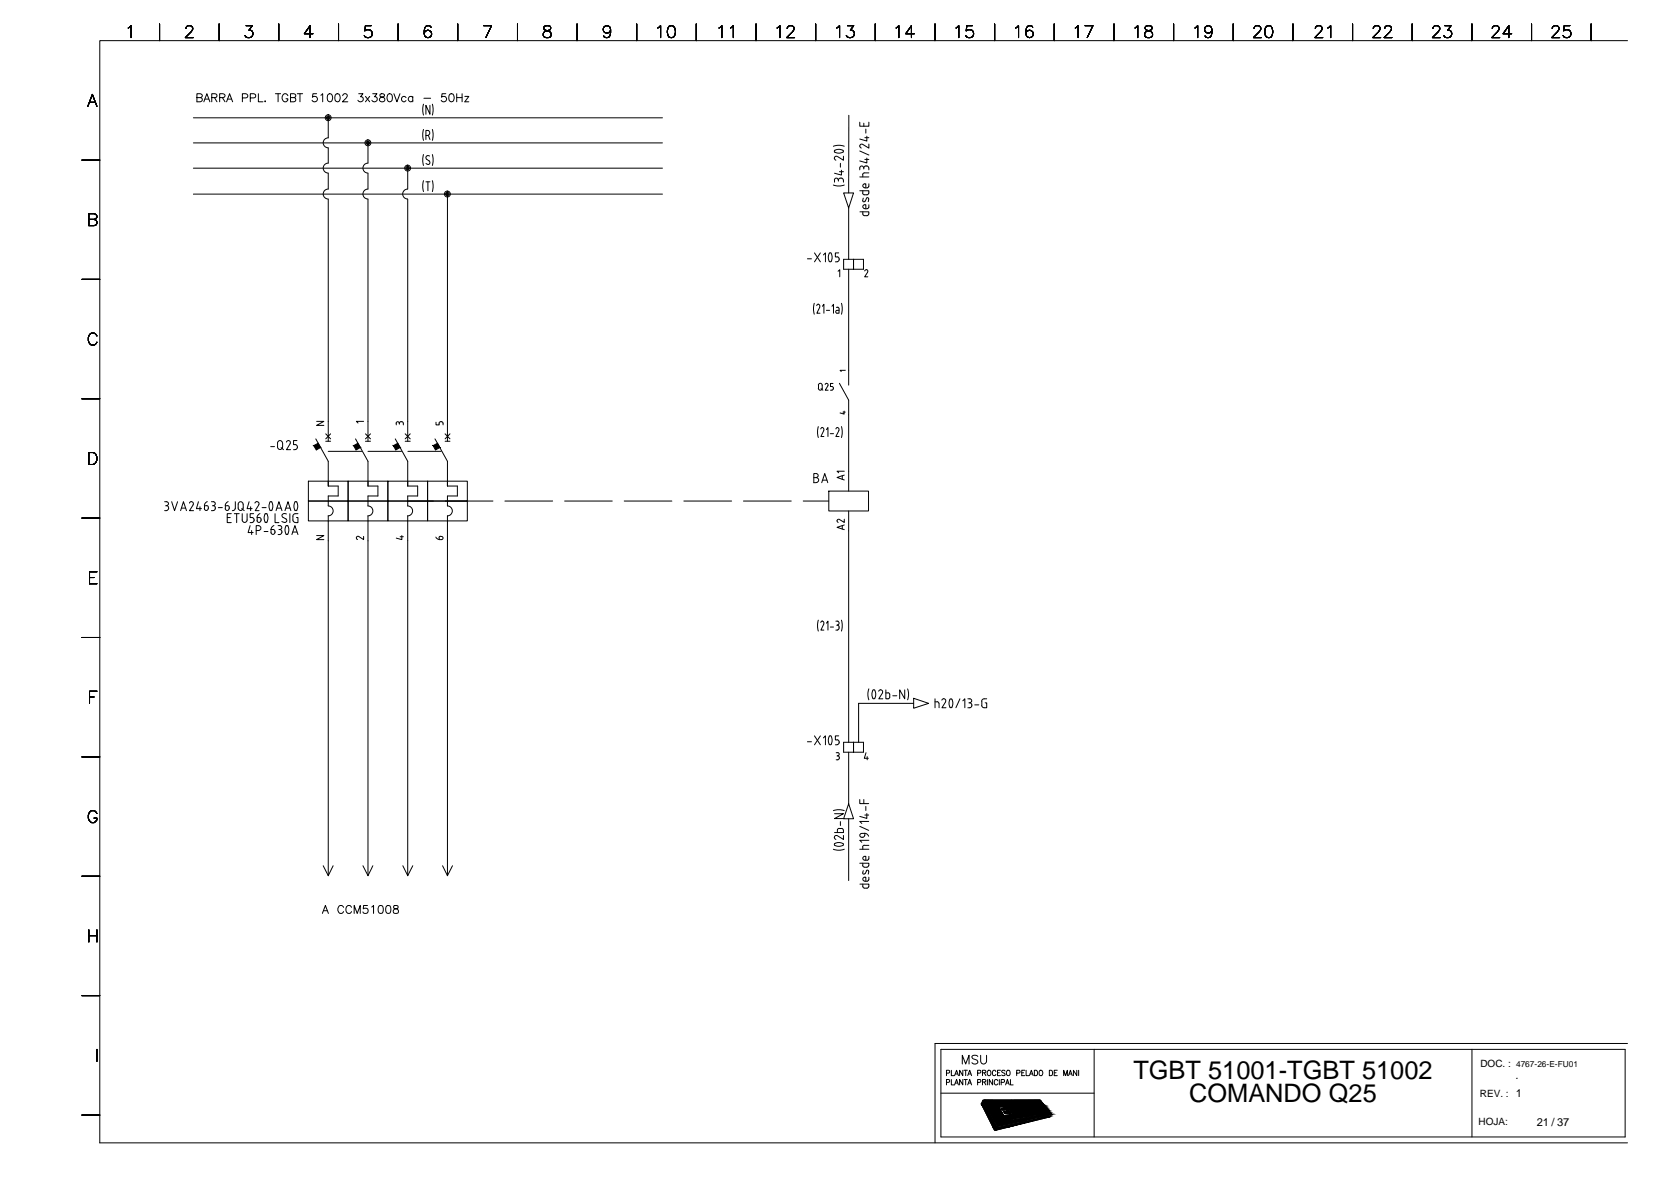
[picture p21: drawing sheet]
<svg xmlns="http://www.w3.org/2000/svg" width="420mm" height="297mm" viewBox="0 0 420 297" stroke-linecap="round" stroke-linejoin="round" font-family="sans-serif">
<defs><g id="words">
<g font-size="6.4">
<text x="285" y="271">TGBT 51001-TGBT 51002</text>
<text x="299" y="277">COMANDO Q25</text>
</g>
<g font-size="2.8">
<text x="381.1" y="271.2">.</text>
<text x="386.4" y="282.9">21 / 37</text>
</g>
<g font-size="2.5">
<text x="372.2" y="268.2">DOC. :</text>
<text x="372.1" y="275.7">REV. : 1</text>
<text x="371.8" y="282.8">HOJA:</text>
</g>
<text font-size="2.1" x="381.2" y="268.2">4767-26-E-FU01</text>
</g></defs>
<g fill="none" stroke="#000" stroke-width=".25">
<path d="M32.2 7l.8-.6v3.1M40.1 6v4.2M46.8 7.2l.2-.6 .9-.2a.74 .74 0 0 1 .4 1.2l-1.7 1.9h2M55.1 6v4.2M61.9 6.4h1.5l-.8 1.2a.97 .97 0 0 1 1 1.1 .97 .97 0 0 1-1.3 .8l-.4-.2-.3-.4M70.1 6v4.2M78.7 8.5h-2.2l1.5-2.1v3.1M85.1 6v4.2M93.3 6.4h-1.4l-.2 1.4a1.06 1.06 0 0 1 1.6-.1 1.06 1.06 0 0 1-.2 1.6 1.06 1.06 0 0 1-1.5-.4M100.1 6v4.2M108.4 6.9a.89 .89 0 0 0-.9-.5 .89 .89 0 0 0-.7 .6 2.2 2.2 0 0 0 .3 2.3 .93 .93 0 0 0 1.4-.4 .93 .93 0 0 0-.7-1.3 .93 .93 0 0 0-1.1 .9M115.1 6v4.2"/>
<path d="M121.6 6.4h2l-1.4 3.1M130.1 6v4.2M136.9 6.6l-.2 .6 .5 .4a1.24 1.24 0 0 1 1.4 1.3 1.04 1.04 0 0 1-1.2 .6 1.04 1.04 0 0 1-.8-1 1.37 1.37 0 0 1 1.4-.9 .6 .6 0 0 0 .3-1l-.4-.2zM145.1 6v4.2M153.5 7.5a.94 .94 0 0 1-1.3 .7 .94 .94 0 0 1-.3-1.5 .94 .94 0 0 1 1.5 .2 2.84 2.84 0 0 1-.3 2.4 .94 .94 0 0 1-1.3-.3M160.1 6v4.2M165.4 7l.7-.6v3.1M168.2 6.6a.94 .94 0 0 1 1.5 .4 2.26 2.26 0 0 1-.3 2.3 .98 .98 0 0 1-1.4-.4 2.39 2.39 0 0 1 .2-2.3zM175.1 6v4.2M180.8 7l.7-.6v3.1M183.7 7l.7-.6v3.1M190.1 6v4.2"/>
<path d="M195.4 7l.7-.6v3.1M197.9 7.2v-.2a.93 .93 0 0 1 1.2-.6 .73 .73 0 0 1 .4 1.2l-1.7 1.9h2M205.1 6v4.2M210.4 7l.7-.6v3.1M213.1 6.4h1.6l-.9 1.2a.97 .97 0 0 1 1 1.1 .97 .97 0 0 1-1.3 .8l-.4-.2-.3-.4M220.1 6v4.2M225.3 7l.7-.6v3.1M229.9 8.5h-2.2l1.5-2.1v3.1M235.1 6v4.2M240.4 7l.7-.6v3.1M244.5 6.4h-1.4l-.2 1.4a1.06 1.06 0 0 1 1.6-.1 1.06 1.06 0 0 1-.1 1.6 1.06 1.06 0 0 1-1.6-.4M250.1 6v4.2"/>
<path d="M255.4 7l.7-.6v3.1M259.7 6.9a.84 .84 0 0 0-1.3-.3 2.34 2.34 0 0 0 0 2.7 .93 .93 0 0 0 1.4-.4 .93 .93 0 0 0-.7-1.3 .93 .93 0 0 0-1.1 .9M265.1 6v4.2M270.4 7l.7-.6v3.1M272.8 6.4h2l-1.4 3.1M280.1 6v4.2M285.4 7l.7-.6v3.1M288.1 6.6l-.2 .6a1.67 1.67 0 0 0 1.5 .7 .82 .82 0 0 1 .4 .9 .82 .82 0 0 1-.7 .7h-.6a.85 .85 0 0 1-.7-1 .85 .85 0 0 1 .9-.7l.8-.3 .2-.6a1.11 1.11 0 0 0-1.6-.3zM295.1 6v4.2M300.5 7l.6-.6v3.1M304.7 7.5a.93 .93 0 0 1-1.2 .8 .93 .93 0 0 1-.4-1.5 .93 .93 0 0 1 1.5 .1 2.66 2.66 0 0 1-.3 2.4 .94 .94 0 0 1-1.3-.3M310.1 6v4.2"/>
<path d="M315.3 7.2l.3-.6a.95 .95 0 0 1 1.3 .1 .94 .94 0 0 1-.3 1.3l-1.4 1.5h1.9M318.5 6.6a.9 .9 0 0 1 1.4 .4 2.39 2.39 0 0 1-.3 2.3 1.02 1.02 0 0 1-1.4-.4 2.57 2.57 0 0 1 .3-2.3zM325.1 6v4.2M330.7 7.2l.2-.5 .4-.3h.6a.74 .74 0 0 1 .4 1.2l-1.7 1.9h2M333.9 7l.7-.6v3.1M340.1 6v4.2M345.3 7.2v-.2a.93 .93 0 0 1 1.1-.6 .74 .74 0 0 1 .5 1.2l-1.7 1.9h2M348.2 7.2l.2-.6 .9-.2a.74 .74 0 0 1 .4 1.2l-1.7 1.9h2M355.1 6v4.2M360.3 7.2v-.2a.93 .93 0 0 1 1.1-.6 .73 .73 0 0 1 .5 1.2l-1.7 1.9h1.9M363.3 6.4h1.6l-.9 1.2a.97 .97 0 0 1 1 1.1 .97 .97 0 0 1-1.3 .8l-.4-.2-.3-.4M370.1 6v4.2"/>
<path d="M375.2 7.2v-.2a.93 .93 0 0 1 1.2-.6 .74 .74 0 0 1 .4 1.2l-1.7 1.9h2M380.1 8.5h-2.2l1.5-2.1v3.1M385.1 6v4.2M390.3 7.2v-.2a.93 .93 0 0 1 1.1-.6 .74 .74 0 0 1 .5 1.2l-1.7 1.9h2M394.7 6.4h-1.4l-.1 1.4a1.05 1.05 0 0 1 1.6 0 1.05 1.05 0 0 1-.3 1.5 1.05 1.05 0 0 1-1.5-.4M400.1 6v4.2M409.2 10.2h-384.1v277h384.1M22.1 26.7l1.1-3 1.2 3M22.5 25.7h1.4M48.6 35.9h118M48.6 29.6h118M49.5 24.5l1.2-.1 .2-.3-.2-.4-1.2-.1v2h.9l.5-.4a.54 .54 0 0 0-.5-.7"/>
<path d="M51.3 25.6l.7-2 .8 2M51.5 24.9h1M53.2 24.5l1.2-.1 .2-.3-.1-.3-.4-.2h-.9v2M53.9 24.5l.7 1.1M55.2 24.5l1.2-.1 .2-.5-.5-.3h-.9v2M55.9 24.5l.7 1.1M57 25.6l.7-2 .8 2M57.2 24.9h1M60.9 24.6h.9a.54 .54 0 0 0 .5-.7l-.5-.3h-.9v2M62.9 24.6h.9l.5-.4a.53 .53 0 0 0-.5-.6h-.9v2M65 23.6v2h1.1M66.7 25.4v.2z"/>
<path d="M69.2 23.6h1.4M69.9 23.6v2M72.4 24.1a.74 .74 0 0 0-.9-.6 .74 .74 0 0 0-.6 .8v.5a.72 .72 0 0 0 .8 .8 .72 .72 0 0 0 .7-.8h-.5M73.1 24.5l1.1-.1 .2-.3-.1-.3-.4-.2h-.8v2h.8l.4-.2v-.7l-.4-.2M74.7 23.6h1.4M75.4 23.6v2M79.6 23.6h-.9l-.1 .8a.72 .72 0 0 1 1 0 .72 .72 0 0 1-.1 1.1 .72 .72 0 0 1-1-.3M80.7 23.9l.4-.3v2M82.5 29.6v5a1.25 1.25 0 0 0-1.2 1.3 1.25 1.25 0 0 0 1.2 1.2M82.5 37.2v3.8a1.25 1.25 0 0 0-1.2 1.2 1.25 1.25 0 0 0 1.2 1.3M82.6 23.7a.59 .59 0 0 1 .9 .2 .93 .93 0 0 1 .1 1.2 .93 .93 0 0 1-1 .4 1.46 1.46 0 0 1 0-1.8zM84.5 23.7a.59 .59 0 0 1 .9 .2 .93 .93 0 0 1 .1 1.2 .93 .93 0 0 1-1 .4 1.46 1.46 0 0 1 0-1.8z"/>
<path d="M86.2 24.1l.4-.5h.3l.4 .3-.2 .7-1 1h1.3M90.2 23.6h1.1l-.6 .7a.68 .68 0 0 1 .5 1.1 .68 .68 0 0 1-1.2-.2M91.9 24.2l1 1.4M92.5 35.9v5.1a1.25 1.25 0 0 0-1.2 1.2 1.25 1.25 0 0 0 1.2 1.3M92.9 24.2l-1 1.4M93.7 23.6h1.1l-.6 .7a.68 .68 0 0 1 .5 1.1 .68 .68 0 0 1-1.2-.2M95.6 23.7v.5l.6 .2a.58 .58 0 0 1 .6 .6 .58 .58 0 0 1-.5 .6l-.8-.2a.74 .74 0 0 1 .1-.8 .74 .74 0 0 1 .8-.3l.3-.5a.72 .72 0 0 0-1.1-.1zM97.6 23.7a.64 .64 0 0 1 1 .2 1.34 1.34 0 0 1-.5 1.7h-.2a1.26 1.26 0 0 1-.3-1.9zM99 23.6l.8 2 .8-2M102.1 24.5a.64 .64 0 0 0-.9-.1 .64 .64 0 0 0 0 1 .64 .64 0 0 0 .9-.1M103.8 24.5a.64 .64 0 0 0-1-.1 .64 .64 0 0 0 0 1 .64 .64 0 0 0 1-.1M103.8 24.2v1.4"/>
<path d="M106.5 32.5l-.2 1.4 .2 1.4M106.5 38.8l-.2 1.4 .2 1.4M106.5 26.2l-.2 1.4 .2 1.3M106.6 24.7h1.7M107.1 34.1h.5M107.6 32.8a.63 .63 0 0 1 .5 .6 .63 .63 0 0 1-.5 .6M107.6 32.8h-.5v2.3M107.7 34.1l.4 1M108 39.2a.55 .55 0 0 0-.8 .1 .55 .55 0 0 0 .1 .8M108.1 26.5v2.2l-1-2.2v2.2M108.7 32.5l.2 1.4-.2 1.4M108.7 38.8l.2 1.4-.2 1.4"/>
<path d="M108.7 26.2l.2 1.4-.2 1.3M112.1 23.6h-.9l-.2 .8a.72 .72 0 0 1 1.1 0 .72 .72 0 0 1-.1 1.1 .72 .72 0 0 1-1.1-.3M113.1 23.7a.59 .59 0 0 1 1 .2 .93 .93 0 0 1 .1 1.2 .93 .93 0 0 1-1.1 .4 1.46 1.46 0 0 1 0-1.8zM114.8 23.6v2M114.8 24.5h1.4M116.2 23.6v2M116.9 24.2h1l-1 1.4h1M209.5 36.8l1.4-.3 1.4 .3M209.9 38.2l1.2 .3 .8-.3M210.5 39.3a.5 .5 0 0 0-.7 .3 .5 .5 0 0 0 .4 .7M211.9 37.8l-.8-.3-.8 .1-.5 .3 .1 .4M211.9 37.8l.2 .2-.2 .3"/>
<path d="M212.1 39.3v1l-1.5-1M213.4 29v19.5M216.2 30.7v1h2.3v-1M216.2 37.9l2.3 1.1M217.2 31v.7M217.5 34.6h1M217.7 32.4v1.1M218 39.7v1.3l-1.8-.6M218 34.2v1.2l-1.8-.5M218.5 36.2v1l-1.6-.9a.5 .5 0 0 0-.7 .2 .5 .5 0 0 0 .4 .7M20.6 40.2h4.5M22.3 55.1h1.4a.79 .79 0 0 0 .7-.8l-.3-.4-.4-.2h-1.4v3h1.4a.78 .78 0 0 0 .7-.8 .78 .78 0 0 0-.7-.8"/>
<path d="M48.6 42.3h118M48.6 48.8h118M82.5 43.5v4a1.25 1.25 0 0 0-1.2 1.3 1.25 1.25 0 0 0 1.2 1.2v60.9M92.5 43.5v4a1.25 1.25 0 0 0-1.2 1.3 1.25 1.25 0 0 0 1.2 1.2v60.9M102.5 42.3v5.2a1.25 1.25 0 0 0-1.3 1.3 1.25 1.25 0 0 0 1.3 1.2v60.9M106.5 45.4l-.2 1.4 .2 1.3M107.1 45.7h1M107.1 41.1l.6 .2M107.3 40.1l.8 .6-.1 .5-.3 .1M107.6 45.7v2.2M108.7 45.4l.2 1.4-.2 1.3M112.5 48.8v62.1"/>
<path d="M209.5 46.5l1.4 .3 1.4-.3M209.8 45.2a.49 .49 0 0 1 .5-.4 .49 .49 0 0 1 .5 .4M209.8 45.3v.5M211.1 43.2h1M211.3 44.8a.57 .57 0 0 0-.5 .7M211.3 41v1M211.3 44.8h.3M211.5 44.8l.5 .2v.2M211.6 42.8v1.2l-1.8-.5M212.1 45.3v.5M212.1 48.5h2.5l-1.2 3.8zM213.4 52.3v12.9"/>
<path d="M216.2 42.2a.49 .49 0 0 1 .5-.5 .49 .49 0 0 1 .5 .5 .65 .65 0 0 1 .6-.5 .65 .65 0 0 1 .6 .5M216.2 47.9h2.3l-.1 .8a1.05 1.05 0 0 1-1.4 0l-.1-.8M216.2 44.5h2.3M216.2 42.2v.5M216.2 53.2h2.3v.6M216.9 50.4l.2 .3 .4-.1M216.9 43.9v.6M216.9 53.2v.6M216.9 53.8l.5 .4M217.1 49.8l-.2 .6M217.2 42.2v.3M217.4 52.4a.52 .52 0 0 1-.4-.6 .52 .52 0 0 1 .7-.4v1.1"/>
<path d="M217.4 47.2a.52 .52 0 0 1-.4-.7 .52 .52 0 0 1 .7-.3v1M217.5 52.5h.6M217.5 47.2h.6M217.5 40.1h1M217.8 49.8l.2-.1 .4 .1-.1 .9M217.9 49.9l-.4 .7M218.4 52.1l-.3 .3M218.4 53.8l-.2 .3-.8 .1M218.5 46.2l-.1 .8-.3 .2M218.5 43.4l-1.4 .1-.2 .4M218.5 42.2v.5M218.5 51.4v.7"/>
<path d="M20.6 70.2h4.5M203 65h1M204.7 76.2l-.2 1.4 .2 1.4M204.8 63.6l1.5 2.2M205.4 76.8a.43 .43 0 0 1 .6-.3 .43 .43 0 0 1 .1 .7M206.1 77.2l-.7 1.5h.8M206.3 63.6l-1.5 2.2M206.8 77l.4-.5v2.2M207 64.1l.5-.5v2.2M207.8 78h.8M208.5 63.7l-.2 1.2a.74 .74 0 0 0 .5 .9l.2-.1 .2-.8-.2-1.2M209 63.6l-.2-.1-.3 .1"/>
<path d="M209.2 77l.4-.5v2.2M210 65.8h.5M210.3 77.2h.3M210.6 77.2l.3 .2 .1 1.3-.8-.2 .1-.5h.7M210.7 68.2l.4-.4v1.8M210.9 63.6h-.9v1h.7l.3 .4M211 65.3l-.3 .4-.2 .1M211 65v.3M211.6 76.2l.2 1.4-.2 1.4M212.1 65.2h5v2.5h-5zM213.4 67.7v29.1M214.6 65.2v2.5"/>
<path d="M217.4 68.1a.4 .4 0 0 1 .6-.3 .4 .4 0 0 1 .2 .6M218.2 68.4l-.8 1.2h.8M24.4 84.4a1.11 1.11 0 0 0-1.3-.7 1.11 1.11 0 0 0-.9 1.2 1.32 1.32 0 0 0 .3 1.4 1.32 1.32 0 0 0 1.4 .3l.5-.6M205.8 96.8a.49 .49 0 0 1 .5-.5 .49 .49 0 0 1 .4 .5v.8M205.8 97.6a.49 .49 0 0 0 .5 .5 .49 .49 0 0 0 .4-.5M205.8 96.8v.8M206.4 97.7l.5 .4M207.9 96.4l.3 .3-.7 1.4h.7M207.9 96.3l-.4 .3M208.8 98.1h.4M209.5 96.4h-.7v.7l.6 .1 .1 .3v.3l-.3 .2M211.1 96.3l2.3 4.3v22.8"/>
<path d="M212.5 93.1h-1.3l.3 .3M20.6 100.2h4.5M22.3 113.7h1.1a1.6 1.6 0 0 1 1 1.5 1.6 1.6 0 0 1-1 1.5h-1.1zM68.1 112.2h.9M69.8 112.4v-1.1a.61 .61 0 0 1 .6-.6 .61 .61 0 0 1 .6 .6l.1 1.1M69.8 112.3a.61 .61 0 0 0 .6 .7 .61 .61 0 0 0 .6-.7M70.7 112.5l.6 .5M72 111.1a.5 .5 0 0 1 .7-.4 .5 .5 0 0 1 .2 .8M73 111.5l-1 1.5h1.1M73.8 113h.5M74.3 111.7l.4 .3v.2M74.7 110.7h-.9v1h.5"/>
<path d="M74.7 112.5l-.2 .4-.2 .1M74.8 112.2v.3M79.4 110.3l3.1 5.6v6.2h2.5v2.5h-2.5v2.5a1.25 1.25 0 0 1 1.3 1.3 1.25 1.25 0 0 1-1.3 1.2v90.5M79.6 105.9h1.8l-1.8 1h1.8M81.9 109l1.2 1.3M81.9 110.9h1.2M82.5 113.4h8.5M83.1 109l-1.2 1.3M89.4 110.3l3.1 5.6v6.2h2.5v2.5h-2.5v2.5a1.25 1.25 0 0 1 1.3 1.3 1.25 1.25 0 0 1-1.3 1.2v90.5M91.4 105.9h-1.8l.4 .4M91.9 110.9h1.3M91.9 109l1.3 1.3"/>
<path d="M92.5 113.4h8.5M93.2 109l-1.3 1.3M99.4 110.3l3.1 5.6v6.2h2.5v2.5h-2.5v2.5a1.25 1.25 0 0 1 1.2 1.3 1.25 1.25 0 0 1-1.2 1.2v90.5M99.6 106.4a.4 .4 0 0 1 .4-.4 .4 .4 0 0 1 .4 .4l.2-.4h.4l.4 .4M99.6 106.4v.4M100.4 106.4v.2M101.4 106.4v.4M101.9 110.9h1.3M101.9 109l1.3 1.3M102.6 113.4h8.3M103.2 109l-1.3 1.3M109.4 110.3l3.1 5.6v6.2h2.5v2.5h-2.5v2.5"/>
<path d="M109.6 106.1v.7h.8v-.4M110.4 106.4l.4-.4h.4l.2 .4M111.4 106.4v.4M111.9 110.9h1.2M111.9 109l1.2 1.3M113.1 109l-1.2 1.3M205.2 120a.49 .49 0 0 0 .5-.5 .49 .49 0 0 0-.5-.5h-.6v2.3h.7M205.8 107.2l-.2 1.4 .2 1.4M206.4 107.8a.43 .43 0 0 1 .6-.3 .43 .43 0 0 1 .1 .7M207.1 108.2l-.7 1.5h.8M207.8 108l.4-.5v2.2M208.8 109h.8"/>
<path d="M210.2 107.8a.43 .43 0 0 1 .6-.3 .43 .43 0 0 1 .1 .7M210.9 108.2l-.7 1.5h.8M211.6 107.2l.2 1.4-.2 1.4M211.8 119.6v.8M211.9 103.6h.6M212.2 103.3v.8l-1-.3M212.3 119.4l-1.8 .6 1.8 .6M212.3 118.4h-1.8l.4 .4M20.6 130.2h4.5M41.4 126.1h.5a.49 .49 0 0 1 .5 .5 .49 .49 0 0 1-.5 .5h.2l.3 .4M41.6 127.1h.3M42.4 127.8l-.3 .4-.7 .1"/>
<path d="M42.4 127.6v.2M43.2 126.1l.7 2.2 .7-2.2M45.4 128.3l.7-2.2 .8 2.2M45.6 127.7h1.1M48.1 126.1l.5 .2v.5M48.1 126l-.5 .4M48.6 126.8l-.9 1.5h1M49.9 126.1l-.5 1.7h1.3M50.3 127.4v.9M51.4 127.8a.49 .49 0 0 0 .5 .5 .49 .49 0 0 0 .5-.5M51.9 127.1h-.5v.7M51.9 127.1l.4 .1 .1 .4"/>
<path d="M52.1 126.1l-.5 .3-.2 .7M52.4 127.6v.2M53.2 126.1h.5M53.2 128.3h.5M53.4 127.1h.3M53.6 126.1a.49 .49 0 0 1 .5 .5 .49 .49 0 0 1-.5 .5 .63 .63 0 0 1 .5 .6 .63 .63 0 0 1-.5 .6M54.9 127.6h1M56.6 127.8a.49 .49 0 0 0 .5 .5 .49 .49 0 0 0 .5-.5M57.1 127.1h-.4v.7M57.1 130.1h.8M57.1 127.1l.4 .1 .1 .6M57.4 126.1l-.5 .3-.3 .7"/>
<path d="M58.2 129.1h-1.1v2.2h1.1M58.9 129.1h1.2M59.2 126.1l-.1 1.7a.61 .61 0 0 1-.7 .5M59.5 129.1v2.2M60.8 127.8l.6 .5M60.9 129.1v1.6a.61 .61 0 0 0 .6 .6 .61 .61 0 0 0 .6-.6v-1.6M61.1 126.7a.61 .61 0 0 0-.6-.6 .61 .61 0 0 0-.6 .6v1a.61 .61 0 0 0 .6 .6 .61 .61 0 0 0 .6-.6M61.2 126.7v1M62.6 126.1l-.5 1.7h1.3M62.9 132.1l-.5 1.7h1.3M62.9 131.3h.5M63 127.4v.9"/>
<path d="M63.3 133.3v1M63.4 130.1h.2l.3 .4M63.8 129.1h-.9v1h.5M63.9 130.8l-.1 .2-.4 .3M63.9 130.6v.2M64.4 133.3h.6a.61 .61 0 0 0 .6-.6 .61 .61 0 0 0-.6-.6h-.6v2.2M64.6 126l-.5 .4M64.6 130.8a.56 .56 0 0 0 .7 .4 .56 .56 0 0 0 .4-.6 .56 .56 0 0 0-.6-.5h-.4v.7M64.6 126.1l.5 .2v.5M65.1 126.8l-.9 1.5h.9M65.4 129.1l-.5 .4-.3 .6M65.9 127.6h1"/>
<path d="M66.4 133.6h1M66.8 129.1l.1-.1a1.57 1.57 0 0 1 0 2.3 1.72 1.72 0 0 1-.1-2.2zM67.9 126.2l-.3 1.2a.74 .74 0 0 0 .5 .9l.3-.1M68.1 133.1v.7a.53 .53 0 0 0 .7 .5 .53 .53 0 0 0 .4-.7M68.1 133.1h.6M68.4 126.2l.2 .8-.2 1.2M68.4 126.2l-.3-.2-.2 .2M68.6 133.1l.4 .1 .1 .4M68.9 132.1l-.5 .4-.3 .6M69.2 129.1v2.2h.9M69.4 128.3l.7-2.2 .8 2.2M69.6 127.7h1.1"/>
<path d="M69.9 132.1h.5M69.9 134.3h.5M70.1 133.1h.3M70.4 132.1a.49 .49 0 0 1 .5 .5 .49 .49 0 0 1-.5 .5h.2l.3 .5M70.9 133.8l-.1 .3-.4 .2M70.9 131l.7 .3M70.9 133.6v.2M71.2 130l.9 .7-.1 .4-.4 .2M71.4 129.1l-.5 .4 .3 .5M71.4 129l.6 .2M71.7 128.3l.7-2.2 .7 2.2M71.9 127.7h1"/>
<path d="M71.9 134.2l.2 .1 .3-.1M72.4 132.2l.2 .8-.2 1.2M72.4 132.2l-.3-.1a1.55 1.55 0 0 0-.2 2.1M72.9 129.1v2.2M73.4 134.3l.8-2.2 .7 2.2M73.6 133.7h1.1M73.6 129.7l.1 1.2 .6 .4M74.2 126.2l-.3 .8 .3 1.2M74.3 129.1l-.5 .2-.2 .4M74.3 129.1h.6M74.5 130.1h.4v1.2h-.6M74.6 126.2l.3 1.2a.74 .74 0 0 1-.5 .9l-.3-.1"/>
<path d="M74.6 126.2l-.2-.2-.3 .2M77.5 125.9h10v5h-10zM77.5 120.9h10v5h-10zM79.6 134.6h1.8l-1.8 1h1.8M87.5 125.9h10v5h-10zM87.5 120.9h10v5h-10zM89.6 135.2l.3 .4M90.2 134.8h-.4l-.2 .4M91.4 134.8v.8l-1.2-.8M97.5 125.9h10v5h-10zM97.5 120.9h10v5h-10zM100.6 134.9h.8"/>
<path d="M101 134.6v1l-1.4-.4M102.5 125.9h6.5M107.5 125.9h10v5h-10zM107.5 120.9h10v5h-10zM109.6 135l.3 .4 .5 .2M110.4 135.2a.47 .47 0 0 1 .7-.4 .47 .47 0 0 1 .1 .8h-.8v-.4M112 125.9h11.9M112.5 127.1a1.25 1.25 0 0 1 1.2 1.3 1.25 1.25 0 0 1-1.2 1.2M112.5 129.6v90.5M126.9 125.9h12.1M142 125.9h12M157 125.9h11.9"/>
<path d="M171.9 125.9h12.1M186.9 125.9h12.1M202 125.9h6.4M204.6 120h.7M205.2 120a.61 .61 0 0 1 .7 .6 .61 .61 0 0 1-.7 .7M206.6 121.3l.8-2.3 .7 2.3M206.9 120.7h1M208.4 123.4h10v5h-10zM211.8 132.1v.8M212.3 131.9l-1.8 .6 1.8 .6M212.3 130.5v.8l-1.2-.8a.4 .4 0 0 0-.6 .2 .4 .4 0 0 0 .3 .6M213.4 128.4v58.1"/>
<path d="M22.5 145.1h1.2M24.4 143.7h-1.9v3h1.9M205.8 155.8l-.2 1.4 .2 1.4M206.4 156.4a.43 .43 0 0 1 .6-.2 .43 .43 0 0 1 .1 .6l-.7 1.5h.8M207.8 156.6l.4-.5v2.2M208.8 157.6h.8M210.2 156.1h.4a.5 .5 0 0 1 .4 .5 .5 .5 0 0 1-.4 .5M210.2 158.3h.4M210.4 157.1h.2M210.6 157.1l.4 .5M211 157.6l-.1 .5-.3 .2M211.6 155.8l.2 1.4-.2 1.4"/>
<path d="M20.6 160.2h4.5M22.5 175.1h1.2M24.4 173.7h-1.9v3M218.5 173.1l-.3 1.4 .3 1.4M219.5 173.5l-.3 .8 .3 1.2M220 173.5l.2 1.2a.74 .74 0 0 1-.5 .9l-.2-.1M220 173.5l-.3-.2-.2 .2M221.5 173.4l.3 .1 .1 .5-.9 1.6h1M221.5 173.3l-.6 .4M222.7 173.4v2.2h.8a1.05 1.05 0 0 0 0-1.5h-.2M222.7 174.1h.6M224.5 174.9h1"/>
<path d="M227.5 173.4v2.2l-1.3-2.2v2.2M228.2 173.1l.3 1.4-.3 1.4M229.7 175.5l3.8 1.3-3.8 1.2zM229.7 176.8h-13.8v9.7M235.1 175.6v2.3M235.1 176.4h.6M235.6 176.3l.5 .5M236.1 176.8v1.1M237.3 175.6l.5 .3-.1 .5M237.3 175.6l-.5 .4M237.8 176.4l-1 1.5h1.1M239 175.6h.1a1.53 1.53 0 0 1 0 2.3 1.66 1.66 0 0 1-.1-2.3z"/>
<path d="M241.4 175.6l-1 2.3M242.1 176.1l.5-.5v2.3M243.4 175.6h.5M243.4 177.9h.5M243.6 176.6h.3M243.8 175.6a.49 .49 0 0 1 .5 .5 .49 .49 0 0 1-.5 .5M243.8 176.6l.5 .3v.2M244.3 177.4l-.2 .4-.3 .1M244.4 177.1v.3M245.1 177.1h1M246.9 176.2v1.3l.5 .4M247.4 175.6l-.4 .2-.2 .4"/>
<path d="M247.5 175.6h.6M247.7 176.6h.4v1.3h-.6M20.6 190.2h4.5M203 186.4h1M204.8 184.9l1.5 2.3M206.3 184.9l-1.5 2.3M207 185.4l.5-.5v2.3M208.5 185.1l-.2 1.2a.74 .74 0 0 0 .5 .9l.2-.2 .2-.7-.2-1.2M209 185l-.2-.1-.3 .1M210 187.2h.5M210.3 189.2l.3-.1a.4 .4 0 0 1 .4 .4 .4 .4 0 0 1-.4 .4l.4 .4M210.5 190h.1"/>
<path d="M210.5 185.9l.2 .1 .3 .4M210.9 184.9h-.9v1h.5M211 186.6l-.1 .3-.4 .2M211 190.5l-.2 .4h-.5M211 186.4v.3M211.1 190.3v.3M212.1 186.5h5v2.5h-5zM213.4 189v13M214.6 186.5v2.5M217.7 189.2l-.4 1.4h1M218 190.1v.8M24.4 204.4a1.11 1.11 0 0 0-1.3-.7 1.11 1.11 0 0 0-.9 1.2 1.42 1.42 0 0 0 1.5 1.8 1.16 1.16 0 0 0 .7-1.1h-.7"/>
<path d="M81.3 217.6l1.2 2.5 1.3-2.5M91.3 217.6l1.2 2.5 1.3-2.5M101.3 217.6l1.2 2.5 1.3-2.5M111.3 217.6l1.2 2.5 1.3-2.5M209.5 213.4l1.4 .3 1.4-.3M209.5 203.7l1.4-.2 1.4 .2M209.8 204.5h2.3l-2.3 1.2h2.3M210.5 210a.5 .5 0 0 0-.7 .3 .5 .5 0 0 0 .4 .6M211.3 206.5v.9M211.9 212l-1.2-.3-.8 .3-.1 .2a1.55 1.55 0 0 0 2.1 .2M211.9 212l.2 .2-.2 .3M212 208.6l-.2-.4h-1l-.2 .4v.6"/>
<path d="M212.1 209.9v1.1l-1.5-1M212.1 208.6v.6h-2.3M213.4 202l1.2 3.8h-2.5zM213.4 205.8v15.5M216.2 216.9h2.3v.6M216.2 200.9v1h2.2M216.2 213.4h2.3M216.2 207.7l2.2 1M216.9 217.5l.4 .4M216.9 219.3l.2 .4 .4-.2M216.9 216.9v.6M217.1 218.8l-.2 .6"/>
<path d="M217.2 200.9v1M217.3 212.4l-.3 .2-.1 .8M217.3 209.4a1.12 1.12 0 0 1 1.1 .8M217.4 209.4h-.7a.52 .52 0 0 0-.5 .7 .52 .52 0 0 0 .7 .3l.4-.2 .2-.8M217.4 217.9h.6M217.4 212.4h1.1M217.5 204.8h.9M217.7 202.7v1M217.8 218.8l.2-.1 .4 .1-.1 .9M217.9 218.9l-.4 .7M218 204.4v1.3l-1.8-.5M218.4 206.4h-2.2l.5 .5"/>
<path d="M218.4 217.5l-.4 .4M218.5 215.2l-.3 .9-.7 .1a.52 .52 0 0 1-.5-.7 .52 .52 0 0 1 .7-.3v1M218.5 211.2h-2.3l.5 .5M20.6 220.2h4.5M22.3 233.7v3M22.3 235.1h2.1M24.4 233.7v3M81.1 229.5l.7-1.9 .8 1.9M81.4 228.9h.9M86.4 228a.74 .74 0 0 0-.9-.4 .74 .74 0 0 0-.6 .7 .83 .83 0 0 0 .3 1.1 .83 .83 0 0 0 1.1-.2l.1-.1M88.4 228a.72 .72 0 0 0-.9-.4 .72 .72 0 0 0-.5 .7v.5a.72 .72 0 0 0 .5 .7 .72 .72 0 0 0 .9-.4M89.1 229.5v-1.9l.7 1.9 .8-1.9v1.9"/>
<path d="M92.4 227.6h-1l-.1 .8a.7 .7 0 0 1 1.1 0 .7 .7 0 0 1-.1 1 .7 .7 0 0 1-1-.2M93.5 227.9l.4-.3v1.9M95.4 227.6a.64 .64 0 0 1 .9 .3l.1 .5a.85 .85 0 0 1-.8 1.1 1.28 1.28 0 0 1-.2-1.9zM97.3 227.6a.64 .64 0 0 1 .9 .3l.1 .5a.85 .85 0 0 1-.8 1.1 1.28 1.28 0 0 1-.2-1.9zM99 227.6a.42 .42 0 0 0 .3 .7 .72 .72 0 0 1 .8 .3 .72 .72 0 0 1-.1 .9h-.7l-.3-.1a.74 .74 0 0 1 0-.8 .74 .74 0 0 1 .8-.3 .42 .42 0 0 0 .2-.7zM216.2 222.2h2.3v.6l-.3 .3-.8 .1M216.9 222.2l.1 .8 .4 .2M217.4 221.4a.52 .52 0 0 1-.4-.6 .52 .52 0 0 1 .7-.4v1.1M217.5 221.5h.6M218.5 220.4l-.1 .8-.3 .2M20.6 250.2h4.5M24.4 263.7v3"/>
<path d="M236.6 263.7h172v22h-172zM236.6 274.7h38.5M238 272l.7-.1v-.5l-.7-.1v1.3M238 269.7l.7-.1v-.5l-.7-.1v1.3M239.2 271.3v1.3h.7M239.2 269v1.3h.7M240 272.6l.5-1.3 .5 1.3M240 270.3l.5-1.3 .5 1.3M240.2 272.2h.6M240.2 269.9h.6M242 267.4v-2.2l.8 2.2 .9-2.2v2.2M242.1 271.3v1.3l-.8-1.3v1.3"/>
<path d="M242.1 269v1.3l-.8-1.3v1.3M242.4 271.3h.8M242.4 269h.8M242.8 269v1.3M242.8 271.3v1.3M243.3 272.6l.5-1.3 .5 1.3M243.3 270.3l.5-1.3 .5 1.3M243.5 272.2h.6M243.5 269.9h.6M245.8 272l.7-.1v-.6h-.7v1.3M245.8 269.7l.7-.1v-.6h-.7v1.3M245.9 265.5a.85 .85 0 0 0-1.5 .2l.2 .3 1 .4a.52 .52 0 0 1 0 .9 .94 .94 0 0 1-1.2-.2"/>
<path d="M246.6 265.2v1.6a.75 .75 0 0 0 .7 .6 .75 .75 0 0 0 .8-.6v-1.6M247 271.9h.8l.1-.2-.1-.4h-.8v1.3M247 269.6h.8l.1-.3-.1-.3h-.8v1.3M247.1 276.6l3.5 6.7-.6 .7-3.3-6.6zM247.3 276.5h14.2l3 3.6-13.7 3zM247.5 271.9l.4 .7M247.5 269.6l.4 .7M247.7 277h.5a.29 .29 0 0 1 .3 .1 .29 .29 0 0 1-.1 .4h-.2l.2 .4h-.2zM248.2 277.1h.1M248.3 277.3h.1M248.3 277.2h.1M248.3 271.3v1.3"/>
<path d="M248.3 277.1v.2M248.3 277.1h-.3l.3 .2M248.5 269a.64 .64 0 0 1 .7 .6 .64 .64 0 0 1-.7 .7l-.3-.5zM249.1 277l.2 .1M249.2 277h-.3l.2 .3 .2-.1M249.3 277.1v.1M249.4 277.4l.1 .1M249.5 277.5l.2 .3h.2l-.2-.3M249.5 277.3l.2 .2M249.5 277.4l-.1-.4-.7-.1 .5 1 .3-.1-.3-.3h.2M249.6 271.3v1.3l-.9-1.3v1.3M249.9 276.9a.62 .62 0 0 1 .6 .3 .62 .62 0 0 1 .1 .6l-.6-.3z"/>
<path d="M250 277l.4 .3 .1 .4-.2-.1zM250.4 269.3a.43 .43 0 0 0-.5-.3 .43 .43 0 0 0-.4 .5v.3a.44 .44 0 0 0 .4 .5 .44 .44 0 0 0 .5-.3M250.6 276.9l.5 .3v-.3h.2l.3 .9h-.2zM250.8 269.6h.5M250.9 271.6a.45 .45 0 0 0-.5-.3 .45 .45 0 0 0-.4 .5v.3a.46 .46 0 0 0 .4 .5 .46 .46 0 0 0 .5-.3M251.1 278.1h1.6l.2 .3-1.1 .1 .3 .4h1l.2 .3-1 .1 .3 .5 1.1-.1 .3 .4-1.6 .2zM251.3 271.3v1.3M251.4 276.9l.6-.1 .1 .2h-.4l.6 .3h-.3l.1 .3h.4v.2h-.5zM251.6 269h-.8v1.3h.8M251.7 272l.8-.1v-.5l-.8-.1v1.3M252.7 269.2l-.3-.2h-.4l-.1 .3 .7 .4 .1 .4-.3 .2-.5-.2M252.8 277l-.3-.2a.58 .58 0 0 0 0 .6 .58 .58 0 0 0 .6 .2l-.1-.3"/>
<path d="M252.8 272.6l.5-1.3 .5 1.3M252.8 277.1l-.3-.1 .4 .6 .1-.2M253 278.1l.4-.1 1.3 2h-.4zM253 272.2h.6M253.3 269h.1a.66 .66 0 0 1 .6 .7 .66 .66 0 0 1-.7 .6l-.2-.5zM253.5 277l-.3-.2a.59 .59 0 0 0 .6 .8v-.2M253.6 277.1l-.4-.1 .4 .6 .2-.3M253.6 276.8l.8 .8zM253.7 277.3h.1M254.1 271.3v1.3h.6M254.2 276.8a.59 .59 0 0 1 .6 .8l-.5-.3zM254.4 276.9h.1"/>
<path d="M254.4 276.9l.4 .6-.3-.1zM254.4 278.6a.95 .95 0 0 1 1.4 .6l-.8 .1 .3 .3 .6-.2a.6 .6 0 0 1-.5 .6 .6 .6 0 0 1-.7-.5l-.2-.4zM254.8 278.8l.2-.1 .3 .2-.5 .1zM254.8 276.8l.6 .4-.3-.4h.2l.5 .8-.6-.4 .3 .4h-.2zM255.6 269.7l.8-.1 .1-.2-.1-.4h-.8v1.3M255.9 278.3a.92 .92 0 0 1 1.1 .4l-.6-.1a.47 .47 0 0 0 0 .5 .47 .47 0 0 0 .5 .2l-.1-.3h.4a.5 .5 0 0 1-.1 .7 .5 .5 0 0 1-.7-.2l-.5-.6zM256.9 269.6h.5M257.6 279.3l.6 .2M257.7 269h-.8v1.3h.8M257.9 279.1l.4 .4h-.2M257.9 279.2l-.4-1-.5-.3h-.3l.2 .6 .8 .9M258 269v1.3h.7"/>
<path d="M258 278.3l-.4-.1 .9 1.3 .4-.1-.6-.7 .2-.2M258 278.3h.1M258.1 278.1l-.1 .2M258.2 278.1h.1M258.2 278.1l.3 .4M258.5 278.5h.1M258.7 278.1a.91 .91 0 0 1 1.1 1.2l-.5-.1-.5-.5zM258.9 270.3l.4-1.3 .5 1.3M258.9 278.5l.3 .3M258.9 278.4v.1M259 278.3l-.1 .1M259 278.3h.1"/>
<path d="M259 269.9h.6M259.1 278.3h.2l.3 .4a.21 .21 0 0 1 0 .4 .21 .21 0 0 1-.3-.1l-.1-.1M259.2 278.8v.1M259.2 277.6h.3l1.2 1.6h-.3zM260 279.3h.1M260 279.3l-.2 .2 .5 .3M260 279.3l.3 .2h-.3v.1l.4 .1 .1 .4-.2-.1-.2-.2 .3 .1-.1-.1M260 278h.3l.8 .9-.6-.9 .3-.1 .8 1.2h-.2l-.1-.2-.4 .2zM260.1 269a.69 .69 0 0 1 .8 .6 .69 .69 0 0 1-.8 .7zM260.3 279.8h.1M260.6 280h.2zM260.9 279.4l-.2-.1 .3 .3"/>
<path d="M260.9 277.9h.7l.2 .2 .1 .6h.3l.2 .2-.6 .1-.3-.3v-.6l-.4 .1zM261 279.3v.2M261 279.4v.1M261.1 277.2h.2M261.1 277.4l.1 .1M261.1 277.2l-5.3 .2 .1 .2 5.2-.2M261.1 279.4l-.3-.2-.2 .2 .5 .6h.1l-.1-.3M261.2 279.5v.1M261.2 279.6h.1M261.2 277.5a2.69 2.69 0 0 1 1.8 2.1v.1M261.3 279.6l.2 .3-.3-.2M261.3 279.2l.1-.1 .5 .6 .3 .1-.3 .1z"/>
<path d="M261.3 279.1h-.1M261.3 277.2a3.1 3.1 0 0 1 2 2.5l-.1 .1M261.4 279.8l.2 .1zM261.5 269a.64 .64 0 0 1 .7 .6 .64 .64 0 0 1-.7 .7l-.2-.5zM262.1 279.7l.2 .1zM262.9 280l-9.4 1.7a3.2 3.2 0 0 1-3.7-3.3l.2-.4 .2 .1a2.35 2.35 0 0 0 1.4 2.9l1.3 .4M262.9 279.7l-10 1.7M262.9 279.6v.1M263.1 279.8l-.2 .1M263.8 269a.69 .69 0 0 1 .9 .6 .69 .69 0 0 1-.9 .7zM265.1 269.6h.4M265.8 269h-.7v1.3h.7"/>
<path d="M267.4 270.3v-1.3l.5 1.3 .5-1.3v1.3M268.7 270.3l.4-1.3 .5 1.3M268.8 269.9h.6M270.7 269v1.3l-.8-1.3v1.3M271.2 269v1.3M275.1 263.7v22M370.1 263.7v22M409.2 262.2h-174.1v25M20.6 280.2h4.5M250.8 283.4l13.5-3-.4 .3-13.6 3.3zM252.9 281.4h.1"/>
<circle cx="82.5" cy="29.6" r=".74"/>
<circle cx="82.5" cy="29.6" r=".44"/>
<circle cx="82.5" cy="29.6" r=".23"/>
<circle cx="92.5" cy="35.9" r=".74"/>
<circle cx="92.5" cy="35.9" r=".44"/>
<circle cx="92.5" cy="35.9" r=".23"/>
<circle cx="102.5" cy="42.2" r=".74"/>
<circle cx="102.5" cy="42.2" r=".44"/>
<circle cx="102.5" cy="42.2" r=".23"/>
<circle cx="112.5" cy="48.8" r=".74"/>
<circle cx="112.5" cy="48.8" r=".44"/>
<circle cx="112.5" cy="48.8" r=".23"/>
</g>
<g fill="#000" stroke="#000" stroke-width=".25">
<path d="M247.1 276.6l.5 .8h-.9zM250 277h.2zM250.4 277.7h.2zM251.6 277.8h7.7zM251.9 277.2h.2zM252.1 277.6h.4zM253 277.7h6.3zM253.7 277.7h5.6zM255 276.8l.4 .4zM254.9 278.7h.1zM254.8 278.9h.5zM255.6 279.9h4.5z"/>
<path d="M256.2 277.6h5.4zM256.9 278.5h.2zM257.2 278.2h.2zM258 278.2h.1zM259.8 279.3h.1zM259.7 279.3h.2zM260.6 279.9h.1zM260.8 279.3h.1zM261 278.9h.1zM260.9 279.5h.1zM261 277.4h.1zM261 279.7h.1z"/>
<path d="M247.3 276.5h14.3zM261.4 278.1h.1zM261.4 279.8h.2zM261.8 278.7h.4zM261.9 279.7h.2zM261.9 279.7h.1zM249.7 283.4h.8l-.5 .6zM250 281.7h7.2l-6.4 1.4zM250.8 283.4h2.3l-2.7 .6zM263 280.7l1.3-.3-.4 .3z"/>
<path d="M78.9 112l1.1-.6 .6 1.1zM78.9 112l.6 1.1 1.1-.6z"/>
<path d="M88.9 112l1.1-.6 .6 1.1zM88.9 112l.6 1.1 1.1-.6z"/>
<path d="M98.9 112l1.1-.6 .6 1.1zM98.9 112l.6 1.1 1.1-.6z"/>
<path d="M108.9 112l1.1-.6 .6 1.1zM108.9 112l.6 1.1 1.1-.6z"/>
<path d="M247.5 276.8h4.8zM247.5 276.8h4.8z"/>
<path d="M246.7 277.4l3.9 5.9-3-5.9zM246.7 277.4l3.9 5.9h-.9z"/>
<path d="M247.6 277l.6 .9zM247.6 277l.6 .9z"/>
<path d="M248 277.1h.2zM248 277.1h.2z"/>
<path d="M248 277.2h.3zM248 277.2h.3z"/>
<path d="M248.1 277.2h.2zM248.1 277.2h.2z"/>
<path d="M248.1 277.3h.2zM248.1 277.3h.2z"/>
<path d="M248.1 277.3h.2zM248.1 277.3h.2z"/>
<path d="M248.2 277h.5zM248.2 277h.5z"/>
<path d="M248 277.1h.2zM248 277.1h.2z"/>
<path d="M248 277.1h.2zM248 277.1h.2z"/>
<path d="M248 277.1h.3zM248 277.1h.3z"/>
<path d="M248 277.1l.3 .1zM248 277.1l.3 .1z"/>
<path d="M248 277.2h.3zM248 277.2h.3z"/>
<path d="M248.1 277.2l.2 .1zM248.1 277.2l.2 .1z"/>
<path d="M248.1 277.3h.2zM248.1 277.3h.2z"/>
<path d="M248.1 277.3h.2zM248.1 277.3h.2z"/>
<path d="M248.1 277.3h.2zM248.1 277.3h.2z"/>
<path d="M248.4 277.9h.8zM248.4 277.9h.8z"/>
<path d="M247.6 276.9h1.1zM247.6 276.9h1.6z"/>
<path d="M247.6 276.9l1.1 .1zM247.6 276.9l1.1 .1z"/>
<path d="M248.2 277h.5zM248.2 277h.5z"/>
<path d="M248.3 277h.4zM248.3 277h.4z"/>
<path d="M248.3 277h.4zM248.3 277h.4z"/>
<path d="M248.4 277h.3zM248.4 277h.3z"/>
<path d="M248.4 277h.4zM248.4 277h.4z"/>
<path d="M248.4 277l.4 .1zM248.4 277l.4 .1z"/>
<path d="M248.5 277.1h.3zM248.5 277.1h.3z"/>
<path d="M248.5 277.1l.4 .1zM248.5 277.1l.4 .1z"/>
<path d="M248.5 277.2h.4zM248.5 277.2h.4z"/>
<path d="M248.6 277.2l.3 .1zM248.6 277.2l.3 .1z"/>
<path d="M248.6 277.3h.3zM248.6 277.3h.3z"/>
<path d="M248.6 277.3l.3 .1zM248.6 277.3l.3 .1z"/>
<path d="M248.6 277.4h.4zM248.6 277.4h.4z"/>
<path d="M248.6 277.4l.4 .1zM248.6 277.4l.4 .1z"/>
<path d="M248.5 277.5h.5zM248.5 277.5h.5z"/>
<path d="M248.5 277.5h.5zM248.4 277.5h.6z"/>
<path d="M248.2 277.5l1 .4-.2-.4zM248.2 277.5l1 .4h-.8z"/>
<path d="M249.1 277.2h.2zM249.1 277.2h.2z"/>
<path d="M249.1 277.3h.2zM249.1 277.3h.2z"/>
<path d="M249.1 277.3h.2zM249.1 277.3h.2z"/>
<path d="M249.1 277.3h.2zM249.1 277.3h.2z"/>
<path d="M247.6 276.9h1.6zM247.6 276.9h1.6z"/>
<path d="M248.9 277h.3zM248.9 277h.3z"/>
<path d="M248.9 277h.3zM248.9 277h.3z"/>
<path d="M249.2 277.5h.2zM249.2 277.5h.2z"/>
<path d="M249.2 276.9h.7zM249.2 276.9h.7z"/>
<path d="M249 277h.2zM249 277h.2z"/>
<path d="M249 277l.2 .1zM249 277l.2 .1z"/>
<path d="M249.1 277.3h.1zM249.1 277.3h.2z"/>
<path d="M249.2 277.9h7.8zM249.2 277.9h7.8z"/>
<path d="M249 277.1h.3zM249 277.1h.3z"/>
<path d="M249 277.1h.3zM249 277.1h.3z"/>
<path d="M249 277.1l.3 .1zM249 277.1l.3 .1z"/>
<path d="M249.1 277.3h.2zM249.1 277.3h.2z"/>
<path d="M249.1 277.3h.2zM249.1 277.3h.2z"/>
<path d="M249 277.2h.3zM249 277.2h.3z"/>
<path d="M249.1 277.2l.2 .1zM249.1 277.2l.2 .1z"/>
<path d="M249.1 277.3h.2zM249.1 277.3h.2z"/>
<path d="M249.1 277.3h.2zM249.1 277.3h.2z"/>
<path d="M249.4 277h.5zM249.4 277h.5z"/>
<path d="M249.2 277.5h.2zM249.2 277.5h.2z"/>
<path d="M249.4 277.8h.3zM249.4 277.8h.3z"/>
<path d="M249.5 277h.4zM249.5 277h.4z"/>
<path d="M249.2 277.5h.3zM249.2 277.5h.3z"/>
<path d="M249.2 277.5h.3zM249.2 277.5h.3z"/>
<path d="M249.5 277.1h.4zM249.5 277.1h.4z"/>
<path d="M249.2 277.5h.3zM249.2 277.5h.3z"/>
<path d="M249.2 277.5l.5 .3-.2-.3zM249.2 277.5l.5 .3h-.3z"/>
<path d="M249.5 277.3h.4zM249.5 277.3h.4z"/>
<path d="M249.7 277.5h.3zM249.7 277.5h.3z"/>
<path d="M248.4 278.5l1.4 .3v-.3zM248.4 278.5l1.4 .3h-1.2z"/>
<path d="M248.6 278.8l1.2 .3v-.3zM248.6 278.8l1.2 .3h-1.1z"/>
<path d="M248.7 279.1l1.1 .2v-.2zM248.7 279.1l1.1 .2h-1z"/>
<path d="M248.3 278.4l1.5 .1v-.1zM248.3 278.4l1.5 .1h-1.4z"/>
<path d="M248.8 279.3l1.1 .2-.1-.2zM248.8 279.3l1.1 .2h-1z"/>
<path d="M249.3 276.9l.6 .1zM249.3 276.9l.6 .1z"/>
<path d="M249.3 277h.6zM249.3 277h.6z"/>
<path d="M249.4 277h.5zM249.4 277h.5z"/>
<path d="M249.4 277h.5zM249.4 277h.5z"/>
<path d="M249.5 277l.4 .1zM249.5 277l.4 .1z"/>
<path d="M249.5 277.1h.4zM249.5 277.1h.4z"/>
<path d="M249.5 277.1l.4 .1zM249.5 277.1l.4 .1z"/>
<path d="M249.5 277.2h.4zM249.5 277.2h.4z"/>
<path d="M249.5 277.2l.4 .1zM249.5 277.2l.4 .1z"/>
<path d="M247.6 276.9h2.3zM247.6 276.9h2.3z"/>
<path d="M249.2 276.9h.7zM249.2 276.9h.7zM249.3 276.9h.6zM249.3 276.9h.6z"/>
<path d="M249.5 277.3h.4zM249.5 277.3h.4z"/>
<path d="M249.5 277.3h.4zM249.5 277.3h.4z"/>
<path d="M249.5 277.3l.5 .1zM249.5 277.3l.5 .1z"/>
<path d="M249.9 277.8h.6zM249.9 277.8h.6z"/>
<path d="M249.9 277.8h9.5zM249.9 277.8h9.5z"/>
<path d="M248.9 279.5l1.1 .3-.1-.3zM248.9 279.5l1.1 .3h-1z"/>
<path d="M247.5 276.9h2.5zM247.5 276.9h2.4z"/>
<path d="M249.5 277.4h.5zM249.5 277.4h.5z"/>
<path d="M249.6 277.4h.4zM249.6 277.4h.4z"/>
<path d="M249.6 277.4l.4 .1zM249.6 277.4l.4 .1z"/>
<path d="M249.7 277.5h.3zM249.7 277.5h.3z"/>
<path d="M248.1 278l1.7 .4 .2-.4zM248.1 278l1.7 .4h-1.5z"/>
<path d="M247.5 276.8h2.5zM247.5 276.8l2.5 .1z"/>
<path d="M250 277h.2zM250 277h.2z"/>
<path d="M250 277.1h.2zM250 277.1h.2z"/>
<path d="M250 277.1h.3zM250 277.1h.3z"/>
<path d="M250 277.2h.3zM250 277.2h.3z"/>
<path d="M249.7 277.5l.4 .1zM249.7 277.5l.4 .1z"/>
<path d="M249 279.8l1.2 .2-.2-.2zM249 279.8l1.2 .2h-1z"/>
<path d="M250.1 277.3h.3zM250.1 277.3h.3z"/>
<path d="M250.1 276.9h1.3zM250.1 276.9h1.3zM250.1 276.9h1.3zM250.1 276.9h1.3z"/>
<path d="M250.1 277.3h.3zM250.1 277.3h.3z"/>
<path d="M249.8 277.6l.4 .1zM249.8 277.6l.4 .1z"/>
<path d="M250.2 276.9h.9zM250.2 276.9h.9z"/>
<path d="M250 277l.2 .1zM250 277l.2 .1z"/>
<path d="M249.8 277.7h.5zM249.8 277.7h.5z"/>
<path d="M250 277.1h.3zM250 277.1h.3z"/>
<path d="M250.2 277.5h.3zM250.2 277.5h.3z"/>
<path d="M250 277.1l.3 .1zM250 277.1l.3 .1z"/>
<path d="M249.8 277.7l.5 .1zM249.8 277.7l.5 .1z"/>
<path d="M250 277.2h.3zM250 277.2h.3z"/>
<path d="M250.1 277.2l.3 .1zM250.1 277.2l.3 .1z"/>
<path d="M250.3 277.6h.3zM250.3 277.6h.3z"/>
<path d="M249.9 277.8h.5zM249.9 277.8h.5z"/>
<path d="M250.1 277.3h.3zM250.1 277.3h.3z"/>
<path d="M250.1 277.3h.3zM250.1 277.3h.3z"/>
<path d="M250.1 277.3l.4 .1zM250.1 277.3l.4 .1z"/>
<path d="M249.9 277.8h.6zM249.9 277.8h.6z"/>
<path d="M250.2 277.4h.3zM250.2 277.4h.3z"/>
<path d="M250.2 277.4l.3 .1zM250.2 277.4l.3 .1z"/>
<path d="M250.2 277.5h.3zM250.2 277.5h.3z"/>
<path d="M250.3 277.5l.2 .1zM250.3 277.5l.2 .1z"/>
<path d="M250.3 277.6h.3zM250.3 277.6h.3z"/>
<path d="M250.2 276.9h.4zM250.2 276.9h.4z"/>
<path d="M250.3 277.6h.3zM250.3 277.6h.3z"/>
<path d="M250.3 277.6h.3zM250.3 277.6h.3z"/>
<path d="M250.3 277.6h.3zM250.3 277.6h.3z"/>
<path d="M250.4 277.6l.2 .1zM250.4 277.6l.2 .1z"/>
<path d="M250.3 276.9l.4 .1zM250.3 276.9l.4 .1z"/>
<path d="M250.3 277h.4zM250.3 277h.4z"/>
<path d="M250.7 277.4h.4zM250.7 277.4h.4z"/>
<path d="M250.7 277.8h8.6zM250.7 277.8h8.6z"/>
<path d="M250.2 276.9h.5zM250.2 276.9h.6z"/>
<path d="M250.2 276.9h.5zM250.2 276.9h.4z"/>
<path d="M250.4 277l.5 .1zM250.4 277l.5 .1z"/>
<path d="M250.5 277.1l.4 .1zM250.5 277.1l.4 .1z"/>
<path d="M250.6 277.2l.4 .1zM250.6 277.2l.4 .1z"/>
<path d="M250.6 277.3l.5 .1zM250.6 277.3l.5 .1z"/>
<path d="M250.8 276.9l.3 .3v-.3zM250.8 276.9l.3 .3z"/>
<path d="M250.2 278.1l1.1 .3-.2-.3zM250.2 278.1l1.1 .3h-1.3z"/>
<path d="M250.7 277.4l.5 .1zM250.7 277.4l.5 .1z"/>
<path d="M250.1 276.9h1.1zM250.1 276.9h1.2z"/>
<path d="M250.1 276.9h1.1zM250.1 276.9h1z"/>
<path d="M250.7 277.5l.5 .1zM250.7 277.5l.5 .1z"/>
<path d="M250.7 277.6l.6 .1zM250.7 277.6l.6 .1z"/>
<path d="M251.3 276.9h.1zM251.3 276.9h.1z"/>
<path d="M250.7 277.7h.6zM250.7 277.7h.6z"/>
<path d="M250 278.4l1.3 .2zM250 278.4l1.3 .2h-1.3z"/>
<path d="M250.7 277.7l.7 .1zM250.7 277.7l.7 .1z"/>
<path d="M250 278.6l1.5 .2-.2-.2zM250 278.6l1.5 .2h-1.5z"/>
<path d="M251.3 276.9l.5 .4zM251.3 276.9l.5 .4h-.5z"/>
<path d="M250 278.8l1.6 .3-.1-.3zM250 278.8l1.6 .3h-1.6z"/>
<path d="M251.5 277.8h.5zM251.5 277.8h.5z"/>
<path d="M250 279.1l1.7 .1-.1-.1zM250 279.1l1.7 .1h-1.6z"/>
<path d="M247.5 276.8h4.2zM247.5 276.8h4.4z"/>
<path d="M250 276.8h1.7zM250 276.8l1.4 .1z"/>
<path d="M250.2 278.1h1.5zM250.2 278.1h.9z"/>
<path d="M250.1 279.2l1.8 .3-.2-.3zM250.1 279.2l1.8 .3h-1.8z"/>
<path d="M251.3 277.3l.7 .5-.2-.5zM251.3 277.3l.7 .5h-.5z"/>
<path d="M247.5 276.8h4.4zM247.5 276.8h4.5z"/>
<path d="M250.1 279.5l1.9 .2-.1-.2zM250.1 279.5l1.9 .2h-1.7z"/>
<path d="M252 276.8h.3zM252 276.8h.3z"/>
<path d="M250.3 279.7l1.8 .1-.1-.1zM250.3 279.7l1.8 .1h-1.7z"/>
<path d="M252.1 277h.2zM252.1 277h.2z"/>
<path d="M250.4 279.8l1.8 .2-.1-.2zM250.4 279.8l1.8 .2h-1.7z"/>
<path d="M251.9 277.2h.2zM251.9 277.2h.3z"/>
<path d="M252.1 277.6h.4zM252.1 277.6h.4z"/>
<path d="M252.2 277.2h.2zM252.2 277.2h.2z"/>
<path d="M252.3 277.3h.2zM252.3 277.3h.2z"/>
<path d="M252 276.9l.3 .1zM252 276.9l.3 .1z"/>
<path d="M252.1 277h.2zM251.7 277h.6z"/>
<path d="M251.7 277h.6zM251.7 277h.6z"/>
<path d="M252 276.8l.3 .1zM252 276.8l.3 .1z"/>
<path d="M252 276.9h.3zM252 276.9h.3z"/>
<path d="M251.8 277l.5 .1zM251.8 277l.5 .1z"/>
<path d="M251.9 277.1l.5 .1zM251.9 277.1l.5 .1z"/>
<path d="M247.5 276.8h4.9zM247.5 276.8h4.9z"/>
<path d="M247.5 276.8h4.9zM247.5 276.8h4.8z"/>
<path d="M252.2 277.2l.2 .1zM252.2 277.2l.2 .1z"/>
<path d="M252.2 277.3h.3zM252.2 277.3h.3z"/>
<path d="M250.1 278.1h2.3zM250.1 278.1h1.6z"/>
<path d="M247.5 276.8h4.9zM247.5 276.8h5z"/>
<path d="M252.5 276.8h.6zM252.5 276.8h.6z"/>
<path d="M252.3 277.3h.2zM252 277.3h.5z"/>
<path d="M252 277.3l.5 .1zM252 277.3l.5 .1z"/>
<path d="M252.5 277.6h.1zM252.5 277.6h.1z"/>
<path d="M252.5 277h.1zM252.5 277h.1z"/>
<path d="M252.5 277.1h.6zM252.5 277.1h.6z"/>
<path d="M252 277.4l.6 .1zM252 277.4l.6 .1z"/>
<path d="M252.5 277.2h.6zM252.5 277.2h.6z"/>
<path d="M252.5 277h.1zM252.5 277h.1z"/>
<path d="M252.1 277.5l.5 .1zM252.1 277.5l.5 .1z"/>
<path d="M252.5 279.7l.1 .1zM252.5 279.7h1.2l-1.1 .1z"/>
<path d="M252.5 277h.2zM252.5 277h.2z"/>
<path d="M252.5 277l.2 .1zM252.5 277l.2 .1z"/>
<path d="M252.7 277.4h.3zM252.7 277.4h.3z"/>
<path d="M252.5 277.6h.2zM252.5 277.6h.2z"/>
<path d="M252.5 277.6h.2zM252.5 277.6h.2z"/>
<path d="M250 278.1h2.7zM250 278.1h2.4z"/>
<path d="M252.7 277h.4zM252.7 277h.4z"/>
<path d="M252.5 277.1h.2zM252.5 277.1h.2z"/>
<path d="M252.5 277.1h.2zM252.5 277.1h.2z"/>
<path d="M252.5 277.6l.3 .1zM252.5 277.6l.3 .1z"/>
<path d="M252.8 277h.3zM252.8 277h.3z"/>
<path d="M252.8 277.5h.1zM252.8 277.5h.1z"/>
<path d="M252.5 277.7h.4zM252.5 277.7h.4z"/>
<path d="M252.7 277.4h.2zM252.7 277.4h.3z"/>
<path d="M252.7 277.4h.2zM252.7 277.4h.2z"/>
<path d="M252.7 277.4l.2 .1zM252.7 277.4l.2 .1z"/>
<path d="M252.7 277.5h.2zM252.7 277.5h.2z"/>
<path d="M252.8 277.5h.1zM252.8 277.5h.1z"/>
<path d="M252.8 277.5h.1zM252.8 277.5h.1z"/>
<path d="M252.8 277.5l.1 .1zM252.8 277.5l.1 .1z"/>
<path d="M252.5 277.7h.4zM252.5 277.7h.4z"/>
<path d="M252.7 277.4h.3zM252.7 277.4h.3z"/>
<path d="M250 278.1h3zM250 278.1h3z"/>
<path d="M253 277.4h.3zM253 277.4h.3z"/>
<path d="M253 277.4h.3zM253 277.4h.3z"/>
<path d="M252.7 278.1h.3zM252.7 278.1h.3z"/>
<path d="M252.7 278.1l.6 .3-.3-.3zM252.7 278.1l.6 .3h-.4z"/>
<path d="M252.5 276.8h.6zM252.5 276.8h.6z"/>
<path d="M252.6 276.8l.5 .1zM252.6 276.8l.5 .1zM252.7 276.9h.4zM252.7 276.9h.4z"/>
<path d="M252.7 276.9l.4 .1zM252.7 276.9l.4 .1z"/>
<path d="M252.7 277h.4zM252.7 277h.4z"/>
<path d="M252.8 277h.3zM252.8 277h.3z"/>
<path d="M252.8 277l.3 .1zM252.8 277l.3 .1z"/>
<path d="M253.1 277.4h.2zM253.1 277.4h.2z"/>
<path d="M253.1 277.4h.2zM253.1 277.4h.2z"/>
<path d="M253.1 277.7h.5zM253.1 277.7h.5z"/>
<path d="M253.1 277.7h6.2zM253.1 277.7h6.2z"/>
<path d="M252 278.9h1.1zM252 278.9h.2z"/>
<path d="M252.5 276.8h.6zM252.5 276.8h.6z"/>
<path d="M252.5 276.8h.6zM252.5 276.8h.6z"/>
<path d="M252.8 277.1h.3zM252.7 277.1h.4z"/>
<path d="M252.5 277.1l.6 .1zM252.5 277.1l.6 .1z"/>
<path d="M252.5 277.2h.6zM252.5 277.2h.6z"/>
<path d="M247.5 276.8h5.6zM247.5 276.8h5.7z"/>
<path d="M247.5 276.8h5.6zM247.5 276.8h5.6z"/>
<path d="M252.5 277.2l.7 .1zM252.5 277.2l.7 .1z"/>
<path d="M248.1 278h5zM248.1 278h5.1z"/>
<path d="M250 278h3.1zM250 278l3 .1z"/>
<path d="M252.6 277.3h.6zM252.6 277.3h.6z"/>
<path d="M252.6 277.3h.6zM252.6 277.3h.6z"/>
<path d="M248.1 278h5.1zM248.1 278h5.3z"/>
<path d="M253.2 276.8h1.1zM253.2 276.8h1.1z"/>
<path d="M253.2 277h.2zM253.2 277h.2z"/>
<path d="M253.2 277h.2zM253.2 277h.2z"/>
<path d="M252.6 277.3l.7 .1zM252.6 277.3l.7 .1z"/>
<path d="M253.3 277.1h.1zM253.3 277.1h.1z"/>
<path d="M253.3 277.1h.1zM253.3 277.1h.1z"/>
<path d="M253 277.4h.3zM253 277.4h.3zM253.1 277.4h.2zM253.1 277.4h.2zM253.1 277.4h.2zM253.1 277.4h.2z"/>
<path d="M253.1 277.4h.2zM253.1 277.4h.2z"/>
<path d="M253.1 277.4l.2 .1zM253.1 277.4l.2 .1z"/>
<path d="M252.9 278.4l.4 .1zM251.8 278.5h1.5z"/>
<path d="M253.3 276.8h.5zM253.3 276.8h.5z"/>
<path d="M253.1 277.5h.3zM253.1 277.5h.3z"/>
<path d="M251.8 278.5l1.7 .4-.2-.4zM251.8 278.5l1.7 .4h-1.5z"/>
<path d="M253.2 277h.2zM253.2 277h.2z"/>
<path d="M253.2 277h.2zM253.2 277h.2z"/>
<path d="M253.2 277h.2zM253.2 277h.2z"/>
<path d="M253.1 277.5l.3 .1zM253.1 277.5l.3 .1z"/>
<path d="M253.2 277l.2 .1zM253.2 277l.2 .1z"/>
<path d="M253.4 277.3h.4zM253.4 277.3h.4z"/>
<path d="M253.1 277.6h.3zM253.1 277.6h.3z"/>
<path d="M253.1 277.6h.4zM253.1 277.6h.4z"/>
<path d="M253.5 277.4h.1zM253.5 277.4h.1z"/>
<path d="M253.1 277.6h.4zM253.1 277.6h.4z"/>
<path d="M253.5 277.5h.2zM253.5 277.5h.2z"/>
<path d="M253.1 277.6l.5 .1zM253.1 277.6l.5 .1z"/>
<path d="M253.1 278.9l.6 .3-.2-.3zM253.1 278.9l.6 .3h-.4z"/>
<path d="M253.6 277.5h.1zM253.6 277.5h.1z"/>
<path d="M253.6 277.5h.1zM253.6 277.5h.1z"/>
<path d="M253.1 277.7h.5zM253.1 277.7h.5z"/>
<path d="M253.6 278.2h2.5zM253.6 278.2h2.5z"/>
<path d="M253.1 277.7h.6zM253.1 277.7h.6z"/>
<path d="M253.3 276.8h.3zM253.3 276.8h.3zM253.3 276.8h.3zM253.3 276.8h.5z"/>
<path d="M253.3 276.8l.4 .1zM253.3 276.8l.4 .1z"/>
<path d="M253.4 277.4h.2zM253.4 277.4h.3z"/>
<path d="M253.4 277.4h.2zM253.4 277.4h.2z"/>
<path d="M253.5 277.4l.2 .1zM253.5 277.4l.2 .1z"/>
<path d="M253.4 276.9h.3zM253.4 276.9h.3z"/>
<path d="M253.5 277.5h.2zM253.5 277.5h.2z"/>
<path d="M253.6 277.5l.1 .1zM253.6 277.5l.1 .1z"/>
<path d="M253.5 276.9l.3 .1zM253.5 276.9l.3 .1z"/>
<path d="M253.3 279.2l.5 .1zM252.3 279.3h1.5z"/>
<path d="M253.6 277h.2zM253.6 277h.2z"/>
<path d="M253.8 277.3h.2zM253.8 277.3h.2z"/>
<path d="M253.8 277.3h.2zM253.8 277.3h.2z"/>
<path d="M253.8 277.3h.2zM253.8 277.3h.2z"/>
<path d="M253.4 277.3h.4zM253.4 277.3l.3 .1z"/>
<path d="M253.8 277.4h.2zM253.8 277.4h.2z"/>
<path d="M252.3 279.3l1.7 .4-.2-.4zM252.3 279.3l1.7 .4h-1.5z"/>
<path d="M253.8 276.8h.4zM253.8 276.8h.4z"/>
<path d="M253.6 277l.2 .1zM253.6 277l.2 .1z"/>
<path d="M253.6 277.1h.2zM253.5 277.1h.3z"/>
<path d="M253.5 277.1h.4zM253.4 277.1h.5z"/>
<path d="M253.8 277.4h.2zM253.8 277.4h.2z"/>
<path d="M253.8 277.4h.2zM253.8 277.4h.2z"/>
<path d="M253.8 277.6h.4zM253.8 277.6h.4z"/>
<path d="M253.8 277.6h.4zM253.8 277.6h.4z"/>
<path d="M253.8 277.6h5.4zM253.8 277.6h5.4z"/>
<path d="M253.3 277.1h.6zM253.3 277.1h.6z"/>
<path d="M253.3 277.1l.6 .1zM253.3 277.1l.6 .1z"/>
<path d="M253.3 277.2l.6 .1zM253.3 277.2l.6 .1z"/>
<path d="M253.4 277.3h.6zM253.4 277.3h.6z"/>
<path d="M253.4 277.3h.6zM253.4 277.3h.6z"/>
<path d="M253.8 277.3l.2 .1zM253.8 277.3l.2 .1z"/>
<path d="M253.8 277.4h.2zM253.8 277.4h.2z"/>
<path d="M253.8 277.4l.3 .1zM253.8 277.4l.3 .1z"/>
<path d="M253.7 279.7l.6 .3-.3-.3zM253.7 279.7l.6 .3h-.4z"/>
<path d="M253.8 277.5l.4 .1zM253.8 277.5l.4 .1z"/>
<path d="M253.9 277.6h.3zM253.9 277.6h.3z"/>
<path d="M253.9 276.8l.3 .1zM253.9 276.8l.3 .1z"/>
<path d="M253.9 276.9l.3 .1zM253.9 276.9l.3 .1z"/>
<path d="M253.9 277h.3zM253.9 277h.3z"/>
<path d="M254 277l.2 .1zM254 277l.2 .1z"/>
<path d="M254 277.1l.2 .1zM254 277.1l.2 .1z"/>
<path d="M253.8 276.8h.4zM253.8 276.8h.4z"/>
<path d="M254.1 277.2l.2 .1zM254.1 277.2l.2 .1z"/>
<path d="M253.2 276.8h1.1zM253.2 276.8h1.1z"/>
<path d="M253.2 276.8h1.1zM253.2 276.8h1.1z"/>
<path d="M253.3 276.8h1zM253.3 276.8h.9zM253.3 276.8h.9zM253.3 276.8h.9z"/>
<path d="M254.2 277.3h.2zM254.2 277.3h.2z"/>
<path d="M254.3 276.8h7.5zM254.3 276.8h7.5z"/>
<path d="M254.3 277h.2zM254.3 277h.2z"/>
<path d="M254.4 277h.2zM254.4 277h.2z"/>
<path d="M254.4 277.1h.2zM254.4 277.1h.2z"/>
<path d="M254.2 277.3l.2 .1zM254.2 277.3l.2 .1z"/>
<path d="M254.4 277.6h.2zM254.4 277.6h.2z"/>
<path d="M254.4 277.6h.2zM254.4 277.6h.2z"/>
<path d="M253.9 278.7l.5 .1zM253.9 278.7l.5 .1z"/>
<path d="M253.9 278.8l.5 .1zM253.9 278.8l.5 .1z"/>
<path d="M254.4 277.1h.3zM254.4 277.1h.3z"/>
<path d="M254.2 277.4l.3 .1zM254.2 277.4l.3 .1z"/>
<path d="M253.8 278.6l.6 .1v-.1zM253.8 278.6l.6 .1z"/>
<path d="M254 278.9l.5 .2zM254 278.9l.5 .2z"/>
<path d="M254.5 276.8h.4zM254.5 276.8h.4z"/>
<path d="M254.4 276.9l.1 .1zM254.4 276.9l.1 .1z"/>
<path d="M254.5 277.3h.2zM254.5 277.3h.2z"/>
<path d="M254.2 279.1l.3 .1zM254.2 279.1l.3 .1z"/>
<path d="M254.3 277h.2zM254.3 277h.2z"/>
<path d="M254.5 277.3h.2zM254.5 277.3h.2z"/>
<path d="M254.3 277.5l.2 .1zM254.3 277.5l.2 .1z"/>
<path d="M253.7 278.5h.8zM253.7 278.5l.7 .1z"/>
<path d="M254.3 277h.2zM254.3 277h.2z"/>
<path d="M254.4 277h.2zM254.4 277h.2z"/>
<path d="M254.3 277.6h.3zM254.3 277.6h.3z"/>
<path d="M254.2 279.2l.4 .2zM254.2 279.2l.4 .2z"/>
<path d="M254.4 277l.2 .1zM254.4 277l.2 .1z"/>
<path d="M254.6 277.4h.2zM254.6 277.4h.2z"/>
<path d="M253.7 278.4h.9zM253.7 278.4l.8 .1z"/>
<path d="M254.4 277.1h.3zM254.4 277.1h.3z"/>
<path d="M254.4 277.6h.2zM254.2 277.6h.4z"/>
<path d="M253.8 277.6h.9zM253.8 277.6h.9z"/>
<path d="M254.3 279.4l.4 .1zM254.3 279.4l.4 .1h-.3z"/>
<path d="M254.4 277.1l.3 .1zM254.4 277.1l.3 .1z"/>
<path d="M254.4 277.2h.3zM254.4 277.2h.3z"/>
<path d="M254.7 277.5h.1zM254.7 277.5h.1z"/>
<path d="M254.5 277.2l.2 .1zM254.5 277.2l.2 .1z"/>
<path d="M254.5 277.3h.2zM254.5 277.3h.2z"/>
<path d="M253.7 278.4h1zM253.7 278.4h1.1z"/>
<path d="M253.7 278.4h1zM253.7 278.4h.9z"/>
<path d="M254.5 277.3h.2zM254.5 277.3h.2z"/>
<path d="M254.5 277.3l.2 .1zM254.5 277.3l.2 .1z"/>
<path d="M254.5 277.4h.3zM254.5 277.4h.3z"/>
<path d="M253.8 277.6h.9zM253.8 277.6h.9z"/>
<path d="M254.4 279.5l.5 .2zM254.4 279.5l.5 .2z"/>
<path d="M254.5 276.8l.3 .1zM254.5 276.8l.3 .1z"/>
<path d="M254.6 277.4h.2zM254.6 277.4h.2z"/>
<path d="M254.6 277.4l.2 .1zM254.6 277.4l.2 .1z"/>
<path d="M254.6 277.5h.2zM254.6 277.5h.2z"/>
<path d="M254.7 277.5h.1zM254.7 277.5h.1z"/>
<path d="M253.7 278.4h1.1zM253.7 278.4h1.1z"/>
<path d="M254.8 278.8h.4zM254.8 278.8h.4z"/>
<path d="M254.8 278.9h.5zM254.8 278.9h.5z"/>
<path d="M254.8 278.9h.5zM254.8 278.9h.5z"/>
<path d="M254.5 276.9h.3zM254.5 276.9h.3z"/>
<path d="M254.6 276.9l.3 .1zM254.6 276.9l.3 .1z"/>
<path d="M254.8 277.6h4.4zM254.8 277.6h4.4z"/>
<path d="M253.8 277.6h1zM253.8 277.6h1z"/>
<path d="M254.8 278.4h1zM254.8 278.4h1z"/>
<path d="M254.8 278.7h.3zM254.8 278.7h.3z"/>
<path d="M254.7 277h.3zM254.7 277h.3z"/>
<path d="M254.5 279.7l.5 .1zM254.5 279.7l.5 .1z"/>
<path d="M254.5 276.8h.4zM254.5 276.8h.3z"/>
<path d="M254.9 277.6h.4zM254.9 277.6h.4z"/>
<path d="M254.9 277.6h1zM254.9 277.6h1z"/>
<path d="M254.7 277l.3 .1zM254.7 277l.3 .1z"/>
<path d="M254.8 277.1l.2 .1zM254.8 277.1l.2 .1z"/>
<path d="M254.6 279.8h.6zM254.6 279.8h.6z"/>
<path d="M254.9 277.2l.2 .1zM254.9 277.2l.2 .1z"/>
<path d="M254.9 278.7h.1zM254.9 278.7h.1zM254.9 278.7h.1zM254.9 278.7h.1z"/>
<path d="M254.9 278.7h.2zM254.9 278.7h.2z"/>
<path d="M254.8 278.7l.3 .1zM254.8 278.7l.3 .1z"/>
<path d="M255 276.8h.1zM255 276.8h.3z"/>
<path d="M254.9 277.3l.3 .1zM254.9 277.3l.3 .1z"/>
<path d="M254.9 277.4h.3zM254.9 277.4h.3z"/>
<path d="M254.8 278.8h.4zM254.8 278.8h.4z"/>
<path d="M254.8 278.8h.4zM254.8 278.8h.4z"/>
<path d="M254.6 279.8l.7 .1zM254.6 279.8l.7 .1z"/>
<path d="M254.9 277.4l.4 .1zM254.9 277.4l.4 .1z"/>
<path d="M254.8 278.8l.5 .1zM254.8 278.8l.5 .1z"/>
<path d="M254.9 277.5l.4 .1zM254.9 277.5l.4 .1z"/>
<path d="M254.8 278.9h.5zM254.8 278.9h.5z"/>
<path d="M254.8 278.9h.5zM254.8 278.9h.5z"/>
<path d="M254.8 278.9h.5zM254.8 278.9h.5z"/>
<path d="M254.9 277.6h.4zM254.9 277.6h.4z"/>
<path d="M254.7 279.9h.8zM254.7 279.9h.8z"/>
<path d="M255.3 277.6h.6zM255.3 277.6h.6z"/>
<path d="M255.4 279.6h.1zM255.4 279.6h.1z"/>
<path d="M255.3 279.5l.3 .1zM255.3 279.5l.3 .1z"/>
<path d="M255.3 279.6h.3zM255.3 279.6h.2z"/>
<path d="M255.1 279.4l.5 .1zM255.1 279.4l.5 .1z"/>
<path d="M255.2 279.5h.4zM255.2 279.5h.4z"/>
<path d="M255.2 279.5h.4zM255.2 279.5h.4z"/>
<path d="M255.3 279.5h.3zM255.3 279.5h.3z"/>
<path d="M255.3 279.5h.3zM255.3 279.5h.3z"/>
<path d="M255.2 277.2l.4 .4zM255.2 277.2l.4 .4z"/>
<path d="M255.7 277.4l.2 .2zM255.7 277.4l.2 .2z"/>
<path d="M255 278.4h.8zM255 278.4h.8zM255.1 278.4h.7zM255.1 278.4h.7z"/>
<path d="M255.1 278.4l.7 .1zM255.1 278.4l.7 .1z"/>
<path d="M255.3 278.5l.5 .1zM255.3 278.5l.5 .1z"/>
<path d="M255.3 278.6h.5zM255.3 278.6h.5z"/>
<path d="M255.4 278.6l.4 .1zM255.4 278.6l.4 .1z"/>
<path d="M255.5 278.7h.3zM255.5 278.7h.3z"/>
<path d="M255.6 278.7l.2 .1zM255.6 278.7l.2 .1z"/>
<path d="M255.8 279.8h4.4zM255.8 279.8h4.4z"/>
<path d="M253.6 278.4h2.2zM253.6 278.4h2.2z"/>
<path d="M254.8 278.4h1zM254.8 278.4h1z"/>
<path d="M255.6 278.8l.2 .1zM255.6 278.8l.2 .1z"/>
<path d="M255.7 278.9h.2zM255.7 278.9h.2z"/>
<path d="M255.8 277.6h.1zM255.6 277.6h.3z"/>
<path d="M255.5 277.6h.4zM255.5 277.6h.4z"/>
<path d="M255.5 277.6h.4zM255.3 277.6h.6z"/>
<path d="M253.6 278.3h2.3zM253.6 278.3l2.2 .1z"/>
<path d="M255.7 278.9l.2 .1zM255.7 278.9l.2 .1z"/>
<path d="M254.9 277.6h1zM254.9 277.6h1z"/>
<path d="M255.8 279l.2 .1zM255.8 279l.2 .1z"/>
<path d="M255.9 279.4h.3zM255.9 279.4h.3z"/>
<path d="M255.1 279.4h.8zM255.1 279.4h.5zM255.1 279.4h.5zM255.1 279.4h.5z"/>
<path d="M253.6 278.2h2.4zM253.6 278.2l2.3 .1z"/>
<path d="M255.8 279.1l.3 .1zM255.8 279.1l.3 .1z"/>
<path d="M255.8 279.2h.3zM255.3 279.2h.8z"/>
<path d="M256.1 278.2h.8zM256.1 278.2h.8z"/>
<path d="M253.6 278.2h2.5zM253.6 278.2h2.4z"/>
<path d="M255.3 279.2l.8 .1zM255 279.3h1.1z"/>
<path d="M255 279.3l1.2 .1zM255 279.3l1.2 .1zM255.1 279.4h1.1zM255.1 279.4h1.1z"/>
<path d="M256.2 278.7h.4zM256.2 278.7h.4z"/>
<path d="M255.9 279.4l.5 .1zM255.9 279.4l.5 .1z"/>
<path d="M256.3 278.7h.2zM256.3 278.7h.2z"/>
<path d="M256.3 278.8h.3zM256.3 278.8h.3z"/>
<path d="M256.3 278.8h1zM256.3 278.8h1z"/>
<path d="M256.3 278.6l.1 .1zM256.3 278.6l.1 .1zM256.3 278.7h.1zM256.3 278.7h.1z"/>
<path d="M255.9 279.5h.5zM255.9 279.5h.5z"/>
<path d="M255.9 279.5l.6 .1zM255.9 279.5l.6 .1z"/>
<path d="M256.3 278.7h.2zM256.3 278.7h.2z"/>
<path d="M256.3 278.7h.3zM256.3 278.7h.3z"/>
<path d="M255.9 279.6h.7zM255.9 279.6h.7z"/>
<path d="M256.2 278.7l.4 .1zM256.2 278.7l.4 .1z"/>
<path d="M256.6 279.3h.3zM256.6 279.3h.3z"/>
<path d="M255.9 279.6h.8zM255.9 279.6h.8z"/>
<path d="M248.1 277.9l8.6 .1zM248.1 277.9l8.6 .1z"/>
<path d="M255.9 279.6l.9 .1zM255.9 279.6l.9 .1z"/>
<path d="M253.4 278h3.3zM253.4 278h3.3z"/>
<path d="M253.5 278l3.4 .2-.2-.2zM253.5 278l3.4 .2h-3.3z"/>
<path d="M256.5 278.3l.3 .1zM256.5 278.3l.3 .1z"/>
<path d="M256.7 279.4h.2zM256.7 279.4h.2z"/>
<path d="M255.9 279.7h.9zM255.9 279.7h.9z"/>
<path d="M256.7 278.4l.2 .1zM256.7 278.4l.2 .1z"/>
<path d="M256.4 279l.5 .1zM256.4 279l.5 .1z"/>
<path d="M248.4 277.9h8.5zM248.4 277.9h8.6z"/>
<path d="M248.1 277.9h8.8zM248.1 277.9h8.6z"/>
<path d="M256.1 278.2h.8zM256.1 278.2h.8z"/>
<path d="M256.2 278.2h.7zM256.2 278.2h.7z"/>
<path d="M256.4 278.2l.5 .1zM256.4 278.2l.5 .1z"/>
<path d="M256.8 278.5h.1zM256.8 278.5h.1z"/>
<path d="M256.4 279.1h.5zM256.4 279.1h.5z"/>
<path d="M256.4 279.1l.5 .1zM256.4 279.1l.5 .1z"/>
<path d="M256.4 278.3h.5zM256.4 278.3h.3zM256.5 278.3h.2zM256.5 278.3h.2z"/>
<path d="M256.5 279.2h.4zM256.5 279.2h.4z"/>
<path d="M256.5 279.2h.4zM256.5 279.2h.4z"/>
<path d="M256.5 279.2h.4zM256.5 279.2h.4z"/>
<path d="M256.6 279.2l.3 .1zM256.6 279.2l.3 .1z"/>
<path d="M256.6 279.3h.3zM256.6 279.3h.3z"/>
<path d="M256.7 279.3h.2zM256.7 279.3h.2z"/>
<path d="M256.7 279.3l.2 .1zM256.7 279.3l.2 .1z"/>
<path d="M256.7 279.4h.2zM256.7 279.4h.2z"/>
<path d="M255.9 279.7h1zM255.9 279.7h1z"/>
<path d="M257 279.7h3zM257 279.7h3z"/>
<path d="M256.8 278.5l.4 .1zM256.8 278.5l.4 .1z"/>
<path d="M256.4 279h.7zM256.4 279h.8z"/>
<path d="M256.4 279h.7zM256.4 279h.4z"/>
<path d="M257.2 278.1h1.5zM257.2 278.1h1.5z"/>
<path d="M257.2 278.1h1zM257.2 278.1h1z"/>
<path d="M256.9 278.6l.3 .1zM256.9 278.6l.3 .1z"/>
<path d="M256.4 279h.8zM256.4 279h.8z"/>
<path d="M257.2 278.1h.9zM257.2 278.1h.9z"/>
<path d="M257.2 278.2h.9zM257.2 278.2h.9z"/>
<path d="M257.2 279h.2zM257.2 279h.2z"/>
<path d="M257 278.7l.3 .1zM256.7 278.8h.6z"/>
<path d="M257.2 279.5h.7zM257.2 279.5h.7z"/>
<path d="M256.7 278.8h.6zM256.6 278.8h.7z"/>
<path d="M256.3 278.8l1 .1zM256.3 278.8l1 .1z"/>
<path d="M256.3 278.9h1.1zM256.3 278.9h1.1z"/>
<path d="M257.2 278.2h.2zM257.2 278.2h.3z"/>
<path d="M256.3 278.9l1.1 .1zM256.3 278.9l1.1 .1z"/>
<path d="M257.2 279l.3 .1zM257.2 279l.3 .1z"/>
<path d="M257.5 278.2h.1zM257.5 278.2h.1z"/>
<path d="M257.2 279.1l.4 .1zM257.2 279.1l.4 .1z"/>
<path d="M257.2 278.2h.4zM257.2 278.2h.4z"/>
<path d="M257.5 278.2l.3 .2zM257.5 278.2l.3 .2z"/>
<path d="M257.3 279.2l.4 .1zM257.3 279.2l.4 .1z"/>
<path d="M257.3 279.3l.4 .1zM257.3 279.3l.4 .1zM257.3 279.4h.4zM257.3 279.4h.4z"/>
<path d="M257.3 279.4l.5 .1zM257.3 279.4l.5 .1z"/>
<path d="M257.6 278.4l.2 .1zM257.5 278.5h.3z"/>
<path d="M257.5 278.5l.8 .7-.5-.7zM257.5 278.5l.8 .7h-.4z"/>
<path d="M257.2 279.5h.7zM257.2 279.5h.7z"/>
<path d="M257.2 279.5h.8zM257.2 279.5h.8z"/>
<path d="M257.2 278.2h.7zM257.2 278.2h.4z"/>
<path d="M257.2 279.5h.8zM257.2 279.5h.8z"/>
<path d="M257.2 279.5h.9zM257.2 279.5h.9z"/>
<path d="M257.9 278.2h.2zM257.9 278.2h.2z"/>
<path d="M258.1 279.5h1.7zM258.1 279.5h1.7z"/>
<path d="M257.2 278.1h.9zM257.2 278.1l.9 .1z"/>
<path d="M257.2 278.1h1zM257.2 278.1h.9z"/>
<path d="M258.2 278.1h.5zM258.2 278.1h.5zM258.2 278.1h.5zM258.2 278.1h.5z"/>
<path d="M258.2 278.1h.5zM258.2 278.1h.5z"/>
<path d="M258.2 278.1h.5zM258.2 278.1h.5z"/>
<path d="M258.3 278.6h.4zM258.3 278.6h.4z"/>
<path d="M257.9 279.2h.4zM257.9 279.2h.4z"/>
<path d="M258 279.2h.3zM258 279.2h.3z"/>
<path d="M258 279.2h.3zM258 279.2h.3z"/>
<path d="M258 279.2h.3zM258 279.2h.3z"/>
<path d="M258 279.2h.3zM258 279.2h.3z"/>
<path d="M258.2 279.2l.3 .3zM258.2 279.2l.3 .3z"/>
<path d="M258.3 279.5h1.5zM258.3 279.5h1.5z"/>
<path d="M258.5 278.5h.2zM258.5 278.5h.2z"/>
<path d="M258.5 278.5h.2zM258.5 278.5h.2z"/>
<path d="M258.5 278.5h.2zM258.5 278.5h.2z"/>
<path d="M258.5 278.5h.2zM258.5 278.5h.2z"/>
<path d="M258.5 278.5h.2zM258.5 278.5h.2z"/>
<path d="M258.5 278.5h.2zM258.5 278.5h.2z"/>
<path d="M258.5 278.5h.2zM258.5 278.5h.2z"/>
<path d="M258.5 278.5h.2zM258.5 278.5h.2zM258.5 278.5h.2zM258.5 278.5h.2z"/>
<path d="M258.5 278.5h.2zM258.5 278.5h.2z"/>
<path d="M258.3 278.3l.3 .1zM258.3 278.3l.3 .1z"/>
<path d="M258.4 278.4l.3 .1zM258.4 278.4l.3 .1z"/>
<path d="M258.2 278.1l.5 .1zM258.2 278.1l.5 .1z"/>
<path d="M258.3 278.2h.4zM258.3 278.2l.3 .1z"/>
<path d="M258.5 278.5h.2zM258.5 278.5h.2zM258.5 278.5h.2zM258.5 278.5h.2z"/>
<path d="M258.5 278.5h.2zM258.5 278.5h.2z"/>
<path d="M258.4 278.5h.3zM258.3 278.5h.4z"/>
<path d="M258.3 278.5l.4 .1zM258.3 278.5l.4 .1z"/>
<path d="M258.2 278.1h.5zM258.2 278.1h.5z"/>
<path d="M258.2 278.1h.5zM258.2 278.1h.5z"/>
<path d="M258.3 278.6h.4zM258.3 278.6h.4z"/>
<path d="M258.3 278.6h.4zM258.3 278.6h.4zM258.3 278.6h.4zM258.3 278.6h.4z"/>
<path d="M258.3 278.6l.4 .1zM258.3 278.6l.4 .1z"/>
<path d="M258.3 278.7h.5zM258.3 278.7h.5z"/>
<path d="M258.3 278.7h.5zM258.3 278.7h.5z"/>
<path d="M258.3 278.7h.5zM258.3 278.7h.5z"/>
<path d="M258.3 278.7l.6 .1zM258.3 278.7l.6 .1z"/>
<path d="M257.1 278.1h1.7zM257.1 278.1h1.6z"/>
<path d="M258.4 278.8l.6 .1zM258.4 278.8l.6 .1z"/>
<path d="M257.1 278h1.8zM257.1 278l1.7 .1z"/>
<path d="M258.9 278.4h.4zM258.9 278.4h.4z"/>
<path d="M258.9 278.3h.3zM258.9 278.3h.3z"/>
<path d="M258.9 278.6h.7zM258.9 278.6h.7z"/>
<path d="M259 278.7h.6zM259 278.7h.6z"/>
<path d="M259 278.7h.7zM259 278.7h.7z"/>
<path d="M258.5 278.9l.6 .2zM258.5 278.9l.6 .2z"/>
<path d="M259 278.3h.2zM259 278.3h.2z"/>
<path d="M259.1 278.8h.6zM259.1 278.8h.6z"/>
<path d="M259.1 278.8h.6zM259.2 278.8h.5zM259.2 278.8h.5z"/>
<path d="M258.6 279.1l.6 .1zM258.6 279.1l.6 .1z"/>
<path d="M259.1 278.9h.6zM259.1 278.9h.6z"/>
<path d="M259.2 278.9h.5zM259.2 278.9h.5z"/>
<path d="M258.6 279.2h.7zM258.6 279.2h.7z"/>
<path d="M254.9 277.6h4.3zM254.9 277.6h4.3zM254.9 277.6h4.3zM254.9 277.6h4.5z"/>
<path d="M254.9 277.6h4.3zM254.8 277.6h4.4z"/>
<path d="M253.8 277.6l5.5 .1zM253.8 277.6l5.5 .1z"/>
<path d="M258.9 278.3l.3 .1zM258.9 278.3l.3 .1z"/>
<path d="M258.9 278.4h.3zM258.9 278.4h.3z"/>
<path d="M259.2 278.9h.5zM259.2 278.9h.5z"/>
<path d="M253.8 277.7h5.5zM253.8 277.7h5.5zM253.7 277.7h5.6z"/>
<path d="M253.1 277.7h6.2zM253 277.7h6.3zM252.9 277.7h6.4z"/>
<path d="M252.5 277.7l6.8 .1zM252.5 277.7l6.8 .1z"/>
<path d="M252.5 277.8h6.8zM252 277.8h7.3z"/>
<path d="M251.5 277.8h7.8zM251.5 277.8h7.8zM251.4 277.8h7.9z"/>
<path d="M250.7 277.8h8.7zM250.7 277.8h8.7z"/>
<path d="M258.9 278.4h.4zM258.9 278.4h.4z"/>
<path d="M259.3 279h.4zM259.3 279h.4z"/>
<path d="M258.7 279.2l.7 .1zM258.7 279.2l.7 .1z"/>
<path d="M250.6 277.8h8.8zM250.6 277.8h8.8z"/>
<path d="M250.6 277.8h8.8zM250.5 277.8h8.9z"/>
<path d="M249.9 277.8h9.5zM249.7 277.8h9.7z"/>
<path d="M249.4 277.8h10zM249.4 277.8h10z"/>
<path d="M258.9 278.4h.5zM258.9 278.4h.5z"/>
<path d="M258.9 278.4h.5zM258.9 278.4h.5z"/>
<path d="M259.4 279h.3zM259.4 279h.3z"/>
<path d="M249.5 277.8l9.9 .1zM249.2 277.9h10.2z"/>
<path d="M257 277.9l2.5 .1zM257 277.9l2.5 .1z"/>
<path d="M258.9 278.4h.5zM258.9 278.4h.5z"/>
<path d="M258.9 278.4h.5zM258.9 278.4l.5 .1z"/>
<path d="M259.4 279h.3zM259.4 279h.3z"/>
<path d="M259.4 279.1h.2zM259.4 279.1h.2z"/>
<path d="M258.7 279.3h.9zM258.7 279.3h.9z"/>
<path d="M256.1 277.6h3.4zM255.9 277.6h3.5z"/>
<path d="M258.9 278.5h.6zM258.9 278.5h.6z"/>
<path d="M258.9 278.5h.6zM258.9 278.5h.6zM258.9 278.5h.6zM258.9 278.5h.6z"/>
<path d="M258.9 278h.6zM258.9 278h.6z"/>
<path d="M259 278l.5 .1zM259 278l.5 .1z"/>
<path d="M259.1 278.1h.5zM259.1 278.1h.5z"/>
<path d="M258.9 278.5h.6zM258.9 278.5h.6z"/>
<path d="M258.9 278.5l.6 .1zM258.9 278.5l.6 .1z"/>
<path d="M258.9 278.6h.6zM258.9 278.6h.6z"/>
<path d="M259.2 278.1l.4 .1zM259.2 278.1l.4 .1z"/>
<path d="M259 278.7h.7zM259 278.7h.7z"/>
<path d="M259.3 278.2l.4 .1zM259.3 278.2l.4 .1z"/>
<path d="M258.9 278.6h.7zM258.9 278.6h.7z"/>
<path d="M258.9 278.6h.7zM258.9 278.6l.7 .1z"/>
<path d="M259 278.7h.6zM259 278.7h.6z"/>
<path d="M259 278.7h.7zM259 278.7h.6z"/>
<path d="M259.1 278.8h.6zM259.1 278.8h.6zM259.1 278.8h.6z"/>
<path d="M259.4 279h.3zM259.4 279h.3z"/>
<path d="M259.4 279l.3 .1zM259.4 279l.3 .1z"/>
<path d="M258.8 279.3h.9zM258.8 279.3h.9z"/>
<path d="M259.4 278.3l.3 .1zM259.4 278.3l.3 .1z"/>
<path d="M259 278.7h.7zM259 278.7h.7z"/>
<path d="M259 278.7l.7 .1zM259 278.7l.7 .1z"/>
<path d="M259 278.8h.7zM259 278.8h.7z"/>
<path d="M259.2 278.8l.5 .1zM259.2 278.8l.5 .1z"/>
<path d="M259.2 278.9h.5zM259.2 278.9h.5z"/>
<path d="M259.2 278.9l.5 .1zM259.2 278.9l.5 .1z"/>
<path d="M259.6 278.4l.2 .1zM259.6 278.4l.2 .1z"/>
<path d="M259.2 278.9h.5zM259.2 278.9h.5z"/>
<path d="M259.3 279h.4zM259.3 279h.4z"/>
<path d="M259.3 279h.4zM259.3 279h.4z"/>
<path d="M258.8 279.4h1zM258.8 279.4h1z"/>
<path d="M258.9 279.4l.9 .1zM258.5 279.5h1.3z"/>
<path d="M258.3 279.5h1.5zM258.3 279.5h1.5z"/>
<path d="M258.3 279.5h1.5zM258.2 279.5h1.6z"/>
<path d="M259.7 278.5l.2 .1zM259.7 278.5l.2 .1z"/>
<path d="M258.2 279.5h1.6zM258.1 279.5h1.7z"/>
<path d="M257.2 279.5l2.7 .1zM257.2 279.5l2.7 .1z"/>
<path d="M259.9 279.3h.7zM259.9 279.3h.7z"/>
<path d="M258.8 279.3h1.1zM258.8 279.3l1 .1z"/>
<path d="M257.2 279.6l2.7 .1zM257.2 279.6l2.7 .1z"/>
<path d="M259.8 278.6l.2 .1zM259.8 278.6l.2 .1z"/>
<path d="M259.9 279.2h.7zM259.9 279.2h.7z"/>
<path d="M257.1 279.7h2.9zM257 279.7h3z"/>
<path d="M260 279.3h.6zM260 279.3h.6z"/>
<path d="M259.8 279.3h.2zM259.8 279.3h.1z"/>
<path d="M260 279.5h.1zM260 279.5h.1z"/>
<path d="M257 279.7h3zM256.9 279.7h3.1z"/>
<path d="M255.9 279.7l4.1 .1zM255.9 279.7l4.1 .1zM255.9 279.8h4.1zM255.9 279.8h4.1z"/>
<path d="M259.8 278l.9 .9-.7-.9zM259.8 278l.9 .9h-.2z"/>
<path d="M255.9 279.8h4.1zM255.8 279.8h4.2z"/>
<path d="M259.9 278.7l.2 .2zM259.9 278.7l.2 .2z"/>
<path d="M255.8 279.8h4.3zM255.8 279.8h4.3z"/>
<path d="M260 279.5h.1zM260 279.5h.1z"/>
<path d="M260 279.5h.1zM260 279.5h.1z"/>
<path d="M255.8 279.8l4.3 .1zM255.8 279.8l4.3 .1z"/>
<path d="M255.7 279.9h4.4zM255.6 279.9h4.5zM255.5 279.9h4.6z"/>
<path d="M259.9 278.9h.3zM259.9 278.9h.3z"/>
<path d="M255.8 279.8h4.3zM255.8 279.8h4.3z"/>
<path d="M254.7 279.9l5.5 .1zM254.7 279.9l5.5 .1z"/>
<path d="M255.8 279.8h4.4zM255.8 279.8h4.4z"/>
<path d="M260 278.9l.3 .2zM260 278.9l.3 .2z"/>
<path d="M255.8 279.8h4.4zM255.8 279.8h4.3z"/>
<path d="M259.7 278h.6zM259.7 278h.3z"/>
<path d="M255.8 279.8h4.5zM255.8 279.8h4.5z"/>
<path d="M255.8 279.8h4.5zM255.8 279.8h4.5z"/>
<path d="M260.2 279.8h.1zM260.2 279.8h.1z"/>
<path d="M260 279.1l.3 .1zM260 279.1l.3 .1z"/>
<path d="M260 279.2h.4zM260 279.2h.4z"/>
<path d="M260.3 279.8l.1 .1zM260.3 279.8l.1 .1z"/>
<path d="M260.3 279.9h.1zM260.3 279.9h.1z"/>
<path d="M260.4 279.2h.2zM260.4 279.2h.2z"/>
<path d="M259.9 279.2h.5zM259.9 279.2h.5z"/>
<path d="M260.3 278l.8 .7-.6-.7zM260.3 278l.8 .7h-.3z"/>
<path d="M260.1 279.4h.5zM260.1 279.4h.5z"/>
<path d="M260.4 279.2h.2zM260.4 279.2h.3z"/>
<path d="M259.9 279.2l.7 .1zM259.9 279.2l.7 .1z"/>
<path d="M259.9 279.3h.7zM259.9 279.3h.7z"/>
<path d="M260 279.3h.6zM260 279.3h.6z"/>
<path d="M260 279.3h.6zM260 279.3h.6z"/>
<path d="M260.1 279.3h.5zM260.1 279.3l.5 .1z"/>
<path d="M260.1 279.4l.6 .1zM260.1 279.4l.6 .1z"/>
<path d="M260.5 278.9l.3 .1zM260.5 278.9l.3 .1z"/>
<path d="M260.3 279.5h.5zM260.1 279.5h.7z"/>
<path d="M260.7 279.9h.4zM260.7 279.9h.4z"/>
<path d="M260.5 279.2h.3zM260.4 279.2h.3z"/>
<path d="M260 279.5l.8 .1zM260 279.5l.8 .1z"/>
<path d="M260 279.6h.8zM260 279.6h.8z"/>
<path d="M259.7 277.9h1.1zM259.7 277.9l.8 .1zM259.7 278h.8zM259.7 278h.8z"/>
<path d="M260.5 279l.4 .1zM260.5 279l.4 .1z"/>
<path d="M260.6 279.2h.2zM260.5 279.2h.3z"/>
<path d="M260.8 279.5h.3zM260.8 279.5h.3z"/>
<path d="M260.1 279.6h.7zM260.1 279.6h.7z"/>
<path d="M260.2 279.6h.6zM260.2 279.6h.6z"/>
<path d="M260.8 279.5h.3zM260.8 279.5h.3z"/>
<path d="M260.8 279.5h.3zM260.8 279.5h.3z"/>
<path d="M260.3 279.6l.5 .1zM260.3 279.6l.5 .1z"/>
<path d="M260.3 279.7h.5zM260.3 279.7h.5z"/>
<path d="M260.4 279.7l.6 .2-.2-.2zM260.4 279.7l.6 .2h-.4z"/>
<path d="M260.9 279.5h.1zM260.9 279.5h.1z"/>
<path d="M260.9 279.5h.1zM260.9 279.5h.1z"/>
<path d="M260.8 277.9l.3 .3zM260.8 277.9l.3 .3z"/>
<path d="M260.6 279.1l.5 .1zM260.6 279.1l.5 .1z"/>
<path d="M260.8 279.3h.1zM260.7 279.3h.2zM260.7 279.3h.2zM260.7 279.3h.2z"/>
<path d="M261 278.2h.1zM261 278.2h.1z"/>
<path d="M260.7 279.3h.3zM260.7 279.3h.3z"/>
<path d="M260.7 279.3l.3 .2zM260.7 279.3l.3 .2z"/>
<path d="M260.8 279.5h.2zM260.8 279.5h.2z"/>
<path d="M261 279.7h.1zM261 279.7h.1z"/>
<path d="M260.8 279.5h.3zM260.8 279.5h.3z"/>
<path d="M260.8 279.5h.3zM260.8 279.5h.3z"/>
<path d="M260.8 279.5h.3zM260.8 279.5h.2z"/>
<path d="M260.6 279.9h.5zM260.6 279.9h.5z"/>
<path d="M260.7 279.9l.4 .1zM260.7 279.9l.4 .1z"/>
<path d="M255.6 277.2l.2 .2 5.3-.2zM255.6 277.2l.2 .2z"/>
<path d="M260.8 278.7l.3 .1zM260.8 278.7l.3 .1z"/>
<path d="M260.8 278.8h.3zM260.8 278.8h.3z"/>
<path d="M260.9 278.8l.2 .1zM260.9 278.8l.2 .1z"/>
<path d="M260.9 278.9h.2zM260.9 278.9h.2z"/>
<path d="M261.1 279.2h.3zM261.1 279.2h.3z"/>
<path d="M261 277.4h.2zM260.8 277.4h.4z"/>
<path d="M261 279.7h.2zM261 279.7h.2z"/>
<path d="M260.8 277.4l.4 .1zM260.3 277.5h.9z"/>
<path d="M261.2 279.5h.3zM261.2 279.5h.3z"/>
<path d="M261.2 279.5h.4zM261.2 279.5h.4z"/>
<path d="M261.2 279.5h.4zM261.2 279.5h.4z"/>
<path d="M261 279.7h.2zM261 279.7h.2z"/>
<path d="M261.1 279.7l.3 .3zM261.1 279.7l.3 .3z"/>
<path d="M260.3 277.5l1.1 .1zM258.3 277.6h3.1z"/>
<path d="M261.2 279.1h.2zM261.2 279.1h.2z"/>
<path d="M261.2 279.1h1.8zM261.2 279.1h1.8z"/>
<path d="M261.2 279.6h.4zM261.2 279.6h.4z"/>
<path d="M261.2 280h.2zM261.2 280h.2z"/>
<path d="M260.6 279.2h.7zM260.6 279.2h.8z"/>
<path d="M260.6 279.2h.7zM260.6 279.2h.7z"/>
<path d="M261.3 279.6h.3zM261.3 279.6h.3z"/>
<path d="M261.3 279.6h.3zM261.3 279.6h.3z"/>
<path d="M260.7 279.2h.6zM260.6 279.2h.7z"/>
<path d="M260.8 279.2h.5zM260.8 279.2h.5z"/>
<path d="M260.8 279.2h.6zM260.8 279.2h.6z"/>
<path d="M261.3 278.9l.1 .2zM261.3 278.9l.1 .2z"/>
<path d="M261.4 279.1h1.6zM261.4 279.1h1.6z"/>
<path d="M260.9 279.2l.5 .1zM260.9 279.2l.5 .1z"/>
<path d="M261.4 280h.1zM261.4 280h.1z"/>
<path d="M258.3 277.6h3.3zM256.2 277.6h5.4zM256.1 277.6h5.5z"/>
<path d="M261 279.3l.5 .2zM261 279.3l.5 .2z"/>
<path d="M261.2 280h.2zM261.2 280h.3z"/>
<path d="M261.2 280h.2zM261.1 280h.2z"/>
<path d="M261.1 279.1h.3zM261.1 279.1l.3 .1z"/>
<path d="M261.4 279.8l.2 .1zM261.4 279.8l.2 .1z"/>
<path d="M261.4 278.1l.1 .1zM261.2 278.2h.3z"/>
<path d="M261.2 278.2h.3zM261.1 278.2h.4z"/>
<path d="M261 278.2l.5 .5v-.5zM261 278.2l.5 .5z"/>
<path d="M261.4 278.7l.4 .3zM261.4 278.7l.4 .3z"/>
<path d="M261.1 279.5h.4zM261.1 279.5h.4z"/>
<path d="M261.2 279.5h.4zM261.2 279.5h.4z"/>
<path d="M247.3 276.5l14.5 .3-.2-.3zM247.3 276.5l14.5 .3h-14.3z"/>
<path d="M259.5 277.6l2.2 .1zM259.5 277.6l2.2 .1z"/>
<path d="M259.7 277.9h1.9zM259.7 277.9h1.9z"/>
<path d="M259.7 277.9h1.9zM259.7 277.9h1.2zM259.7 277.9h1.2zM259.7 277.9h1.2z"/>
<path d="M261.2 279.5h.4zM261.2 279.5h.4z"/>
<path d="M261.2 279.5l.4 .1zM261.2 279.5l.4 .1z"/>
<path d="M261.6 277.9h.4zM261.6 277.9h.4z"/>
<path d="M261.1 279.6h.5zM261.1 279.6h.5z"/>
<path d="M261.2 279.6h.4zM261.2 279.6h.4z"/>
<path d="M261.3 279.6h.3zM261.3 279.6h.3z"/>
<path d="M261.3 279.6l.5 .2zM261.3 279.6l.5 .2z"/>
<path d="M261.5 279.9h.2zM261.4 280l.1-.1z"/>
<path d="M259.6 277.7l2.3 .1zM259.6 277.7l2.3 .1z"/>
<path d="M261.5 279.9h.2zM261.5 279.9h.2z"/>
<path d="M261.6 279.8h.3zM261.6 279.8h.3z"/>
<path d="M261.6 279.9h.2zM261.6 279.9h.1z"/>
<path d="M253.2 276.8h8.6zM253.2 276.8h8.6z"/>
<path d="M254.3 276.8h7.5zM254.3 276.8h7.5z"/>
<path d="M254.4 276.8h7.4zM254.4 276.8h7.4z"/>
<path d="M254.9 276.8h6.9zM254.9 276.8h6.9z"/>
<path d="M255.3 276.8l6.9 .4-.4-.4zM255.3 276.8l6.9 .4h-6.6z"/>
<path d="M261.9 279.7h1.1zM261.9 279.7h1.1z"/>
<path d="M261.9 279.7h.2zM261.9 279.7h.2z"/>
<path d="M261.6 279.8l.3 .1zM261.6 279.8l.3 .1z"/>
<path d="M261.6 279.9h.3zM261.6 279.9h.4z"/>
<path d="M261.6 279.9h.3zM261.6 279.9h.2z"/>
<path d="M259.7 277.8l2.3 .1zM259.7 277.8l2.3 .1z"/>
<path d="M261.6 277.9l.4 .1zM261.6 277.9l.4 .1z"/>
<path d="M261.6 278l.6 .1zM261.6 278l.6 .1z"/>
<path d="M261.9 279.8h.1zM261.9 279.8l.1 .1z"/>
<path d="M261.9 279.7h.2zM261.9 279.7h.3z"/>
<path d="M262.1 279.7l.1 .1zM262.1 279.7l.1 .1z"/>
<path d="M261.1 277.2h1.1zM261.1 277.2h1.1z"/>
<path d="M261.2 277.2h1zM261.2 277.2h1z"/>
<path d="M261.2 277.2h1zM261.2 277.2h1z"/>
<path d="M261.3 277.2l.9 .1zM261.3 277.2l.9 .1z"/>
<path d="M261.8 278.1h.4zM261.8 278.1h.4z"/>
<path d="M261.5 277.3l.8 .1zM261.5 277.3l.8 .1z"/>
<path d="M261.8 278.1l.5 .1zM261.8 278.1l.5 .1z"/>
<path d="M262.2 279.7h.8zM262.2 279.7h.8z"/>
<path d="M262.2 279.7h.7zM262.2 279.7h.7z"/>
<path d="M261.8 278.2l.6 .1zM261.8 278.2l.6 .1z"/>
<path d="M261.7 277.4l.7 .2zM261.7 277.4l.7 .2z"/>
<path d="M262 279.8h.3zM261.9 279.8h.3z"/>
<path d="M261.8 278.3l.7 .1zM261.8 278.3l.7 .1z"/>
<path d="M262.2 279.8h.2zM262.2 279.8h.1z"/>
<path d="M261.9 277.6l.6 .1zM261.9 277.6l.6 .1z"/>
<path d="M262.4 278.9h.5zM262.4 278.9h.5z"/>
<path d="M262.1 277.7l.5 .1zM262.1 277.7l.5 .1z"/>
<path d="M261.8 278.4l.8 .1zM261.8 278.4l.8 .1z"/>
<path d="M262.3 279.8h.2zM262.2 279.8h.2z"/>
<path d="M261.8 278.5l.9 .2zM261.8 278.5l.9 .2z"/>
<path d="M262.2 277.8l.5 .1zM262.2 277.8l.5 .1z"/>
<path d="M261.8 278.7h.9zM261.8 278.7h.9z"/>
<path d="M262.4 277.9l.4 .1zM262.4 277.9l.4 .1z"/>
<path d="M262.2 278.7l.6 .1zM262.2 278.7l.6 .1z"/>
<path d="M262.5 278l.4 .1zM262.5 278l.4 .1z"/>
<path d="M262.3 278.8l.6 .1zM262.3 278.8l.6 .1z"/>
<path d="M262.3 279.7h.5zM262.3 279.7l.2 .1z"/>
<path d="M262.6 278.1l.4 .1zM262.6 278.1l.4 .1z"/>
<path d="M262.4 278.9l.5 .1zM261.8 279h1.1z"/>
<path d="M261.6 279l1.3 .1zM261.6 279l1.3 .1z"/>
<path d="M261.6 279.1h1.3zM261.5 279.1h1.4z"/>
<path d="M261.5 279.1h1.5zM261.4 279.1h1.6z"/>
<path d="M262.2 279.7h.7zM262.2 279.7h.8z"/>
<path d="M262.2 279.7h.7zM262.2 279.7h.6z"/>
<path d="M261.2 279.1h1.8zM261.1 279.1h1.9z"/>
<path d="M261.4 279.1l1.6 .1zM261.4 279.1l1.6 .1z"/>
<path d="M261.4 279.2h1.6zM261.4 279.2h1.6z"/>
<path d="M262.7 278.2l.4 .2-.1-.2zM262.7 278.2l.4 .2z"/>
<path d="M261.5 279.2l1.5 .1zM261.5 279.2l1.5 .1z"/>
<path d="M261.8 279.6h1.2zM261.8 279.6l1.2 .1z"/>
<path d="M261.6 279.3l1.4 .2v-.2zM261.6 279.3l1.4 .2z"/>
<path d="M261.7 279.5l1.3 .1v-.1zM261.7 279.5l1.3 .1z"/>
<path d="M261.8 279.6h1.2zM261.8 279.6h1.2z"/>
<path d="M262.8 278.4l.4 .1zM262.8 278.4l.4 .1z"/>
<path d="M263.2 279.8h1zM263.2 279.8h1z"/>
<path d="M262.9 278.5l.4 .2zM262.9 278.5l.4 .2z"/>
<path d="M263 278.7l.5 .2zM263 278.7l.5 .2h-.4z"/>
<path d="M263.1 278.9l.5 .1zM263.1 278.9l.5 .1z"/>
<path d="M263.2 279l.5 .2zM263.2 279l.5 .2h-.5z"/>
<path d="M263.2 279.2l.6 .1zM263.2 279.2l.6 .1z"/>
<path d="M263.3 279.3l.7 .2-.2-.2zM263.3 279.3l.7 .2h-.7z"/>
<path d="M263.3 279.5l.8 .2-.1-.2zM263.3 279.5l.8 .2h-.8z"/>
<path d="M263.3 279.7l.9 .1zM263.3 279.7l.9 .1h-1z"/>
<path d="M263.2 279.8h1.1zM263.1 279.8h1.2z"/>
<path d="M263.1 279.8l1.2 .1zM263.1 279.8l1.2 .1z"/>
<path d="M263 279.9h1.4zM263 279.9h1.4z"/>
<path d="M263 279.9l1.4 .1zM262.9 280h1.5z"/>
<path d="M262.9 280l1.6 .1zM262.1 280.1l.8-.1 1.6 .1z"/>
<path d="M249.2 280l1.1 .2-.1-.2zM249.2 280l1.1 .2h-1z"/>
<path d="M249.3 280.2l1.2 .2-.2-.2zM249.3 280.2l1.2 .2h-1.1z"/>
<path d="M249.4 280.4l1.2 .2-.1-.2zM249.4 280.4l1.2 .2h-1.1z"/>
<path d="M249.7 283.3h.9zM249.7 283.3l.8 .1z"/>
<path d="M249.5 280.6l1.3 .2-.2-.2zM249.5 280.6l1.3 .2h-1.3z"/>
<path d="M249.5 280.8l1.5 .1zM249.5 280.8l1.5 .1z"/>
<path d="M250.8 283.4l-.5 .6zM250.3 284h.1z"/>
<path d="M249.6 280.9l1.6 .2-.2-.2zM249.6 280.9l1.6 .2h-1.5z"/>
<path d="M249.7 281.1l1.8 .1-.3-.1zM249.7 281.1l1.8 .1h-1.7z"/>
<path d="M249.8 281.2l1.9 .2-.2-.2zM249.8 281.2l1.9 .2h-1.8z"/>
<path d="M249.9 281.4l2.1 .1zM249.9 281.4l2.1 .1z"/>
<path d="M250 281.5l2.4 .1zM250 281.5l2.4 .1z"/>
<path d="M250.5 280l1.8 .2-.1-.2zM250.5 280l1.8 .2h-1.7z"/>
<path d="M250.6 280.2l1.8 .1zM250.6 280.2l1.8 .1z"/>
<path d="M250 281.6l2.6 .1zM250 281.6l2.6 .1z"/>
<path d="M250 281.7h2.8zM250 281.7h2.8z"/>
<path d="M252.7 281.4h.2zM252.7 281.4h.4z"/>
<path d="M252.6 281.4h.8zM252.6 281.4h.5z"/>
<path d="M252.5 281.4h1zM252.5 281.4h.9z"/>
<path d="M254 280.1h6.6zM254 280.1h6.6z"/>
<path d="M252.1 281.3l1.4 .1 .6-.1zM252.1 281.3l1.4 .1z"/>
<path d="M251.8 281.1l2.3 .2 .6-.2zM251.8 281.1l2.3 .2z"/>
<path d="M251.6 281l3.1 .1 .8-.1zM251.6 281l3.1 .1z"/>
<path d="M251.4 280.9l4.1 .1 .9-.1zM251.4 280.9l4.1 .1h-3.9z"/>
<path d="M251.1 280.7l5.3 .2 .8-.2zM251.1 280.7l5.3 .2z"/>
<path d="M253.3 281.7h3.9zM253.1 281.7h4.1z"/>
<path d="M253.5 281.7h3.8zM253.3 281.7h3.9z"/>
<path d="M251 280.6l6.2 .1 .8-.1zM251 280.6l6.2 .1z"/>
<path d="M250.8 280.4l7.2 .2 1-.2zM250.8 280.4l7.2 .2h-7z"/>
<path d="M250.7 280.3h8.7zM250.7 280.3l8.3 .1z"/>
<path d="M254.7 280h5.6zM254.5 280h5.8z"/>
<path d="M254.5 280h5.8zM254.3 280h6z"/>
<path d="M253.9 280l6.4 .1zM253.9 280l6.4 .1z"/>
<path d="M254 280.1h6.5zM254 280.1h6.5z"/>
<path d="M254 280.1l5.4 .2 1.2-.2zM252.4 280.3l1.6-.2 5.4 .2z"/>
<path d="M260.5 280h.2zM260.5 280h.2z"/>
<path d="M260.5 280.1h.2zM260.5 280.1h.1z"/>
<path d="M260.8 280h.3zM260.8 280h.3z"/>
<path d="M260.5 280h.4zM260.5 280l.2 .1z"/>
<path d="M260.8 280h.1zM260.7 280h.2z"/>
<path d="M260.8 280h.2zM260.8 280h.1z"/>
<path d="M260.8 280h.5zM260.8 280h.2z"/>
<path d="M261.1 280h.2zM261.1 280h.2z"/>
<path d="M253.1 283.4l10.8-2.7h-.9zM250.8 283.4l12.2-2.7-9.9 2.7z"/>
<path d="M257.3 281.7l7.2-1.6h-2.4zM253.5 281.7l8.6-1.6-4.8 1.6z"/>
</g>
<use href="#words"/>
</svg>
